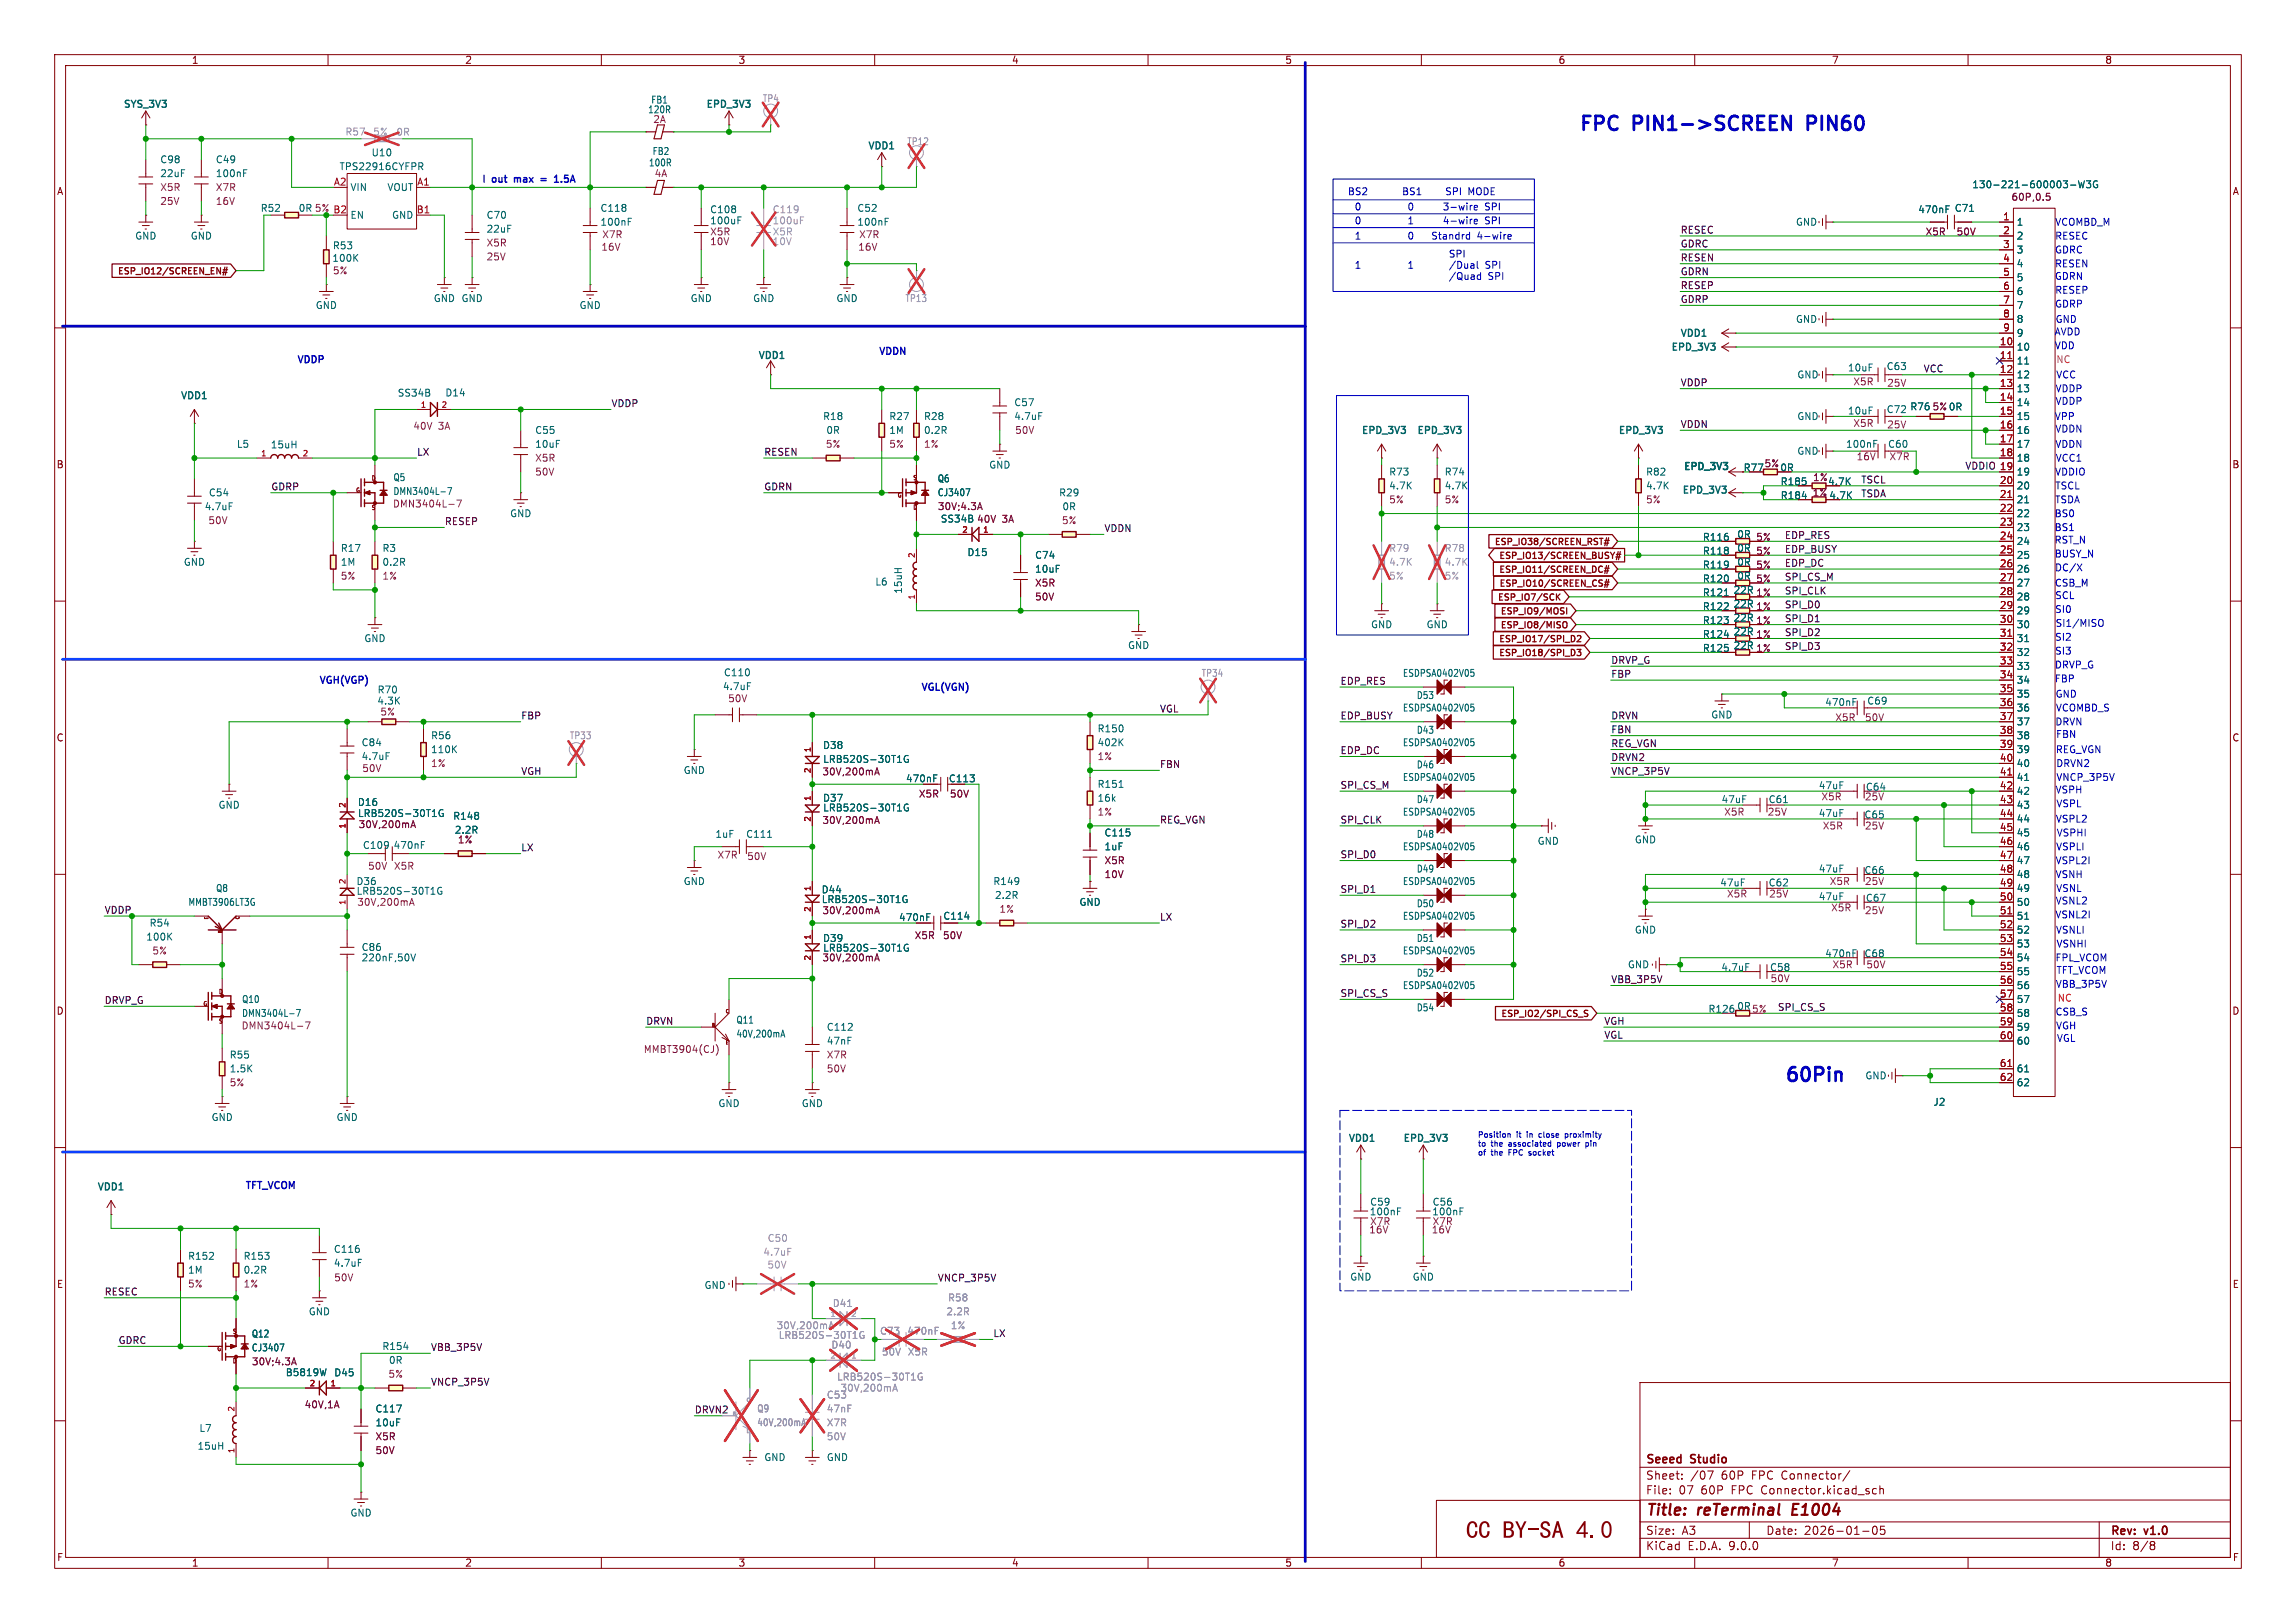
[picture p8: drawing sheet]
<svg xmlns="http://www.w3.org/2000/svg" width="420mm" height="297mm" viewBox="0 0 420 297" stroke-linecap="round" stroke-linejoin="round" font-family="sans-serif">
<defs><g id="words">
<text font-size="4.5" fill="#840000" x="268.2" y="282.4">CCBY-SA4.0</text>
<g font-size="3.5" fill="#0000c2">
<text x="288.6" y="24.6">FPC</text>
<text x="298.8" y="24.6">PIN1-&gt;SCREEN</text>
<text x="331.6" y="24.6">PIN60</text>
<text x="326.4" y="198.1">60Pin</text>
</g>
<g font-size="2.8" fill="#840000">
<text x="301" y="277.9">Title:</text>
<text x="310.6" y="277.9">reTerminal</text>
<text x="328.7" y="277.9">E1004</text>
</g>
<g font-size="2.1" fill="#840000">
<text x="301" y="268.2">Seeed</text>
<text x="309.4" y="268.2">Studio</text>
<text x="301" y="273.7">File:</text>
<text x="301" y="271">Sheet:</text>
<text x="307.1" y="273.7">07</text>
<text x="309.2" y="271">/07</text>
<text x="311.2" y="273.7">60P</text>
<text x="314.9" y="271">60P</text>
<text x="316.9" y="273.7">FPC Connector.kicad_sch</text>
<text x="320.6" y="271">FPC Connector/</text>
<text x="301" y="281.1">Size:</text>
<text x="307.6" y="281.1">A3</text>
<text x="323" y="281.1">Date:</text>
<text x="330" y="281.1">2026-01-05</text>
<text x="386" y="281.3">Rev:</text>
<text x="392.4" y="281.3">v1.0</text>
<text x="301" y="283.9">KiCad</text>
<text x="308.7" y="283.9">E.D.A.</text>
<text x="316.3" y="283.9">9.0.0</text>
<text x="386" y="283.9">Id:</text>
<text x="390.1" y="283.9">8/8</text>
</g>
<g font-size="1.8" fill="#840000">
<text x="35" y="11.9">1</text>
<text x="85" y="11.9">2</text>
<text x="135" y="11.9">3</text>
<text x="185" y="11.9">4</text>
<text x="235" y="11.9">5</text>
<text x="285" y="11.9">6</text>
<text x="335" y="11.9">7</text>
<text x="385" y="11.9">8</text>
<text x="10.3" y="35.9">A</text>
<text x="408.3" y="35.9">A</text>
<text x="10.3" y="85.9">B</text>
<text x="318.9" y="86.5">R77</text>
<text x="325.6" y="86.5">0R</text>
<text x="334.3" y="89">4.7K</text>
<text x="408.2" y="85.9">B</text>
<text x="334.5" y="91.5">4.7K</text>
<text x="10.3" y="135.9">C</text>
<text x="408.2" y="135.9">C</text>
<text x="173.5" y="143.4">C113</text>
<text x="172.5" y="168.5">C114</text>
<text x="10.3" y="185.9">D</text>
<text x="408.2" y="185.9">D</text>
<text x="10.3" y="235.9">E</text>
<text x="408.3" y="235.9">E</text>
<text x="10.3" y="285.9">F</text>
<text x="35" y="286.9">1</text>
<text x="85" y="286.9">2</text>
<text x="135" y="286.9">3</text>
<text x="185" y="286.9">4</text>
<text x="235" y="286.9">5</text>
<text x="285" y="286.9">6</text>
<text x="335" y="286.9">7</text>
<text x="385" y="286.9">8</text>
<text x="408.3" y="285.9">F</text>
</g>
<g font-size="1.8" fill="#006464">
<text x="22.4" y="20.1">SYS_3V3</text>
<text x="118.4" y="20.9">120R</text>
<text x="119" y="19.2">FB1</text>
<text x="129" y="20.1">EPD_3V3</text>
<text x="67.9" y="28.8">U10</text>
<text x="119.3" y="28.5">FB2</text>
<text x="158.6" y="27.7">VDD1</text>
<text x="29.2" y="30.1">C98</text>
<text x="29.2" y="32.6">22uF</text>
<text x="39.4" y="32.6">100nF</text>
<text x="39.4" y="30.1">C49</text>
<text x="62" y="31.3">TPS22916CYFPR</text>
<text x="64" y="35.2">VIN</text>
<text x="70.8" y="35.2">VOUT</text>
<text x="118.6" y="30.6">100R</text>
<text x="360.7" y="34.6">130-221-600003-W3G</text>
<text x="64" y="40.2">EN</text>
<text x="71.6" y="40.2">GND</text>
<text x="88.9" y="40.2">C70</text>
<text x="109.7" y="39">C118</text>
<text x="109.7" y="41.5">100nF</text>
<text x="129.8" y="39.2">C108</text>
<text x="129.8" y="41.2">100uF</text>
<text x="156.7" y="41.5">100nF</text>
<text x="156.7" y="39">C52</text>
<text x="328.4" y="41.5">GND</text>
<text x="350.8" y="39.2">470nF</text>
<text x="357.5" y="39">C71</text>
<text x="368.8" y="41.5">1</text>
<text x="24.6" y="44">GND</text>
<text x="34.8" y="44">GND</text>
<text x="60.8" y="45.8">R53</text>
<text x="88.9" y="42.8">22uF</text>
<text x="368.8" y="44">2</text>
<text x="368.8" y="46.6">3</text>
<text x="60.7" y="48.1">100K</text>
<text x="368.8" y="49.1">4</text>
<text x="368.8" y="51.7">5</text>
<text x="57.7" y="56.7">GND</text>
<text x="79.2" y="55.5">GND GND</text>
<text x="105.9" y="56.7">GND</text>
<text x="126.2" y="55.5">GND</text>
<text x="137.7" y="55.5">GND</text>
<text x="152.9" y="55.5">GND</text>
<text x="328.4" y="59.3">GND</text>
<text x="368.8" y="54.2">6</text>
<text x="368.8" y="56.7">7</text>
<text x="368.8" y="59.3">8</text>
<text x="305.5" y="64.5">EPD_3V3</text>
<text x="307.2" y="62">VDD1</text>
<text x="368.8" y="61.8">9</text>
<text x="368.8" y="64.4">10</text>
<text x="138.6" y="66">VDD1</text>
<text x="328.7" y="69.4">GND</text>
<text x="337.9" y="68.2">10uF</text>
<text x="345" y="67.9">C63</text>
<text x="368.8" y="66.9">11</text>
<text x="368.8" y="69.4">12</text>
<text x="368.8" y="72">13</text>
<text x="32.9" y="73.4">VDD1</text>
<text x="72.7" y="72.8">SS34B</text>
<text x="81.4" y="72.7">D14</text>
<text x="150.5" y="77.1">R18</text>
<text x="162.6" y="77.1">R27</text>
<text x="168.9" y="77.1">R28</text>
<text x="185.4" y="74.5">C57</text>
<text x="185.4" y="77.1">4.7uF</text>
<text x="328.7" y="77.1">GND</text>
<text x="337.9" y="76">10uF</text>
<text x="345" y="75.8">C72</text>
<text x="349.3" y="75.3">R76</text>
<text x="368.8" y="74.5">14</text>
<text x="368.8" y="77.1">15</text>
<text x="43.2" y="82.1">L5</text>
<text x="49.4" y="82.3">15uH</text>
<text x="97.8" y="79.6">C55</text>
<text x="97.8" y="82.1">10uF</text>
<text x="151.1" y="79.6">0R</text>
<text x="162.6" y="79.6">1M</text>
<text x="168.9" y="79.6">0.2R</text>
<text x="248.9" y="79.8">EPD_3V3</text>
<text x="259.1" y="79.8">EPD_3V3</text>
<text x="295.9" y="79.8">EPD_3V3</text>
<text x="328.7" y="83.4">GND</text>
<text x="337.6" y="82.1">100nF</text>
<text x="345.3" y="82.1">C60</text>
<text x="368.8" y="79.6">16</text>
<text x="368.8" y="82.1">17</text>
<text x="71.9" y="88.2">Q5</text>
<text x="171.4" y="88.5">Q6</text>
<text x="180.8" y="86">GND</text>
<text x="254" y="87.2">R73</text>
<text x="254" y="89.8">4.7K</text>
<text x="264.2" y="87.2">R74</text>
<text x="264.2" y="89.8">4.7K</text>
<text x="301" y="87.2">R82</text>
<text x="301" y="89.8">4.7K</text>
<text x="307.8" y="86.4">EPD_3V3</text>
<text x="325.6" y="89">R185</text>
<text x="368.8" y="84.7">18</text>
<text x="368.8" y="87.2">19</text>
<text x="368.8" y="89.8">20</text>
<text x="37.3" y="93.6">4.7uF</text>
<text x="38.1" y="91">C54</text>
<text x="71.9" y="90.8">DMN3404L-7</text>
<text x="93.2" y="94.8">GND</text>
<text x="171.4" y="91">CJ3407</text>
<text x="171.5" y="93.5">30V;4.3A</text>
<text x="193.6" y="91">R29</text>
<text x="194.2" y="93.6">0R</text>
<text x="307.6" y="90.7">EPD_3V3</text>
<text x="325.6" y="91.5">R184</text>
<text x="368.8" y="92.3">21</text>
<text x="368.8" y="94.8">22</text>
<text x="62.2" y="101.2">R17</text>
<text x="69.9" y="101.2">R3</text>
<text x="176.9" y="102">D15</text>
<text x="311.4" y="101.7">R118</text>
<text x="311.4" y="99.2">R116</text>
<text x="317.7" y="101.2">0R</text>
<text x="317.7" y="98.7">0R</text>
<text x="368.8" y="97.4">23</text>
<text x="368.8" y="99.9">24</text>
<text x="33.5" y="103.7">GND</text>
<text x="62.2" y="103.7">1M</text>
<text x="69.9" y="103.7">0.2R</text>
<text x="160" y="107.3">L6</text>
<text x="189.2" y="102.5">C74</text>
<text x="189.2" y="105">10uF</text>
<text x="311.4" y="104.2">R119</text>
<text x="311.4" y="106.8">R120</text>
<text x="317.7" y="103.7">0R</text>
<text x="317.7" y="106.3">0R</text>
<text x="368.8" y="102.5">25</text>
<text x="368.8" y="105">26</text>
<text x="368.8" y="107.5">27</text>
<text x="165.2" y="108.8" transform="rotate(-90 165.2 108.8)">15uH</text>
<text x="311.4" y="111.9">R122</text>
<text x="311.4" y="109.3">R121</text>
<text x="317" y="113.9">22R</text>
<text x="317" y="111.4">22R</text>
<text x="317" y="108.9">22R</text>
<text x="368.8" y="110.1">28</text>
<text x="368.8" y="112.6">29</text>
<text x="66.5" y="117.7">GND</text>
<text x="206.2" y="119">GND</text>
<text x="250.7" y="115.2">GND</text>
<text x="260.9" y="115.2">GND</text>
<text x="311.4" y="114.4">R123</text>
<text x="311.4" y="119.5">R125</text>
<text x="311.4" y="116.9">R124</text>
<text x="317" y="119">22R</text>
<text x="317" y="116.5">22R</text>
<text x="368.8" y="115.2">30</text>
<text x="368.8" y="117.7">31</text>
<text x="132.3" y="124">C110</text>
<text x="256.5" y="124.1">ESDPSA0402V05</text>
<text x="368.8" y="120.2">32</text>
<text x="368.8" y="122.8">33</text>
<text x="368.8" y="125.3">34</text>
<text x="68.9" y="129.1">4.3K</text>
<text x="69" y="127.1">R70</text>
<text x="132.1" y="126.5">4.7uF</text>
<text x="256.5" y="130.4">ESDPSA0402V05</text>
<text x="259.1" y="128.1">D53</text>
<text x="312.9" y="131.7">GND</text>
<text x="333.8" y="129.4">470nF</text>
<text x="341.5" y="129.1">C69</text>
<text x="368.8" y="127.9">35</text>
<text x="368.8" y="130.4">36</text>
<text x="66" y="136.8">C84</text>
<text x="78.7" y="135.5">R56</text>
<text x="150.5" y="137.3">D38</text>
<text x="200.7" y="134.2">R150</text>
<text x="200.7" y="136.8">402K</text>
<text x="256.5" y="136.8">ESDPSA0402V05</text>
<text x="259.1" y="134.5">D43</text>
<text x="368.8" y="132.9">37</text>
<text x="368.8" y="135.5">38</text>
<text x="66" y="139.3">4.7uF</text>
<text x="78.7" y="138">110K</text>
<text x="125" y="141.8">GND</text>
<text x="150.5" y="139.8">LRB520S-30T1G</text>
<text x="165.6" y="143.4">470nF</text>
<text x="256.5" y="143.1">ESDPSA0402V05</text>
<text x="259.1" y="140.8">D46</text>
<text x="368.8" y="138">39</text>
<text x="368.8" y="140.6">40</text>
<text x="368.8" y="143.1">41</text>
<text x="39.9" y="148.2">GND</text>
<text x="65.4" y="147.7">D16</text>
<text x="65.4" y="149.7">LRB520S-30T1G</text>
<text x="150.5" y="146.9">D37</text>
<text x="150.5" y="148.7">LRB520S-30T1G</text>
<text x="200.7" y="144.4">R151</text>
<text x="200.7" y="146.9">16k</text>
<text x="256.5" y="149.5">ESDPSA0402V05</text>
<text x="259.1" y="147.2">D47</text>
<text x="314.8" y="147.2">47uF</text>
<text x="323.4" y="147.2">C61</text>
<text x="332.6" y="144.6">47uF</text>
<text x="332.6" y="149.7">47uF</text>
<text x="341" y="150">C65</text>
<text x="341.2" y="144.9">C64</text>
<text x="368.8" y="145.6">42</text>
<text x="368.8" y="148.2">43</text>
<text x="66.3" y="155.5">C109</text>
<text x="71.9" y="155.5">470nF</text>
<text x="82.8" y="150.2">R148</text>
<text x="83.1" y="152.8">2.2R</text>
<text x="130.8" y="153.5">1uF</text>
<text x="136.4" y="153.5">C111</text>
<text x="201.9" y="153.3">C115</text>
<text x="201.9" y="155.8">1uF</text>
<text x="256.5" y="155.8">ESDPSA0402V05</text>
<text x="259.1" y="153.5">D48</text>
<text x="281.2" y="154.8">GND</text>
<text x="299" y="154.5">GND</text>
<text x="368.8" y="150.7">44</text>
<text x="368.8" y="153.3">45</text>
<text x="368.8" y="155.8">46</text>
<text x="259.1" y="159.9">D49</text>
<text x="332.6" y="159.9">47uF</text>
<text x="341" y="160.1">C66</text>
<text x="368.8" y="158.3">47</text>
<text x="368.8" y="160.9">48</text>
<text x="34.3" y="166">MMBT3906LT3G</text>
<text x="39.4" y="163.4">Q8</text>
<text x="65.1" y="162.2">D36</text>
<text x="65.1" y="163.9">LRB520S-30T1G</text>
<text x="125" y="162.2">GND</text>
<text x="150.2" y="163.7">D44</text>
<text x="150.2" y="165.5">LRB520S-30T1G</text>
<text x="181.6" y="162.2">R149</text>
<text x="181.9" y="164.7">2.2R</text>
<text x="197.4" y="166">GND</text>
<text x="256.5" y="162.2">ESDPSA0402V05</text>
<text x="259.1" y="166.2">D50</text>
<text x="314.6" y="162.4">47uF</text>
<text x="323.4" y="162.4">C62</text>
<text x="332.6" y="164.9">47uF</text>
<text x="341.2" y="165.2">C67</text>
<text x="368.8" y="163.4">49</text>
<text x="368.8" y="166">50</text>
<text x="26.7" y="172.3">100K</text>
<text x="27.3" y="169.8">R54</text>
<text x="150.5" y="172.6">D39</text>
<text x="164.4" y="168.8">470nF</text>
<text x="256.5" y="168.5">ESDPSA0402V05</text>
<text x="259.1" y="172.6">D51</text>
<text x="299" y="171">GND</text>
<text x="368.8" y="168.5">51</text>
<text x="368.8" y="171">52</text>
<text x="368.8" y="173.6">53</text>
<text x="66" y="176.1">220nF,50V</text>
<text x="66" y="174.2">C86</text>
<text x="150.5" y="174.3">LRB520S-30T1G</text>
<text x="256.5" y="174.9">ESDPSA0402V05</text>
<text x="259.1" y="178.9">D52</text>
<text x="297.7" y="177.4">GND</text>
<text x="314.8" y="177.9">4.7uF</text>
<text x="323.7" y="177.9">C58</text>
<text x="333.8" y="175.4">470nF</text>
<text x="341" y="175.4">C68</text>
<text x="368.8" y="176.1">54</text>
<text x="368.8" y="178.7">55</text>
<text x="44.2" y="183.7">Q10</text>
<text x="256.5" y="181.2">ESDPSA0402V05</text>
<text x="259.1" y="185.3">D54</text>
<text x="312.4" y="185.5">R126</text>
<text x="317.7" y="185">0R</text>
<text x="368.8" y="181.2">56</text>
<text x="368.8" y="183.7">57</text>
<text x="44.2" y="186.3">DMN3404L-7</text>
<text x="134.6" y="190.1">40V,200mA</text>
<text x="134.6" y="187.5">Q11</text>
<text x="151.1" y="188.8">C112</text>
<text x="151.1" y="191.4">47nF</text>
<text x="368.8" y="186.3">58</text>
<text x="368.8" y="188.8">59</text>
<text x="368.8" y="191.4">60</text>
<text x="41.9" y="193.9">R55</text>
<text x="41.9" y="196.4">1.5K</text>
<text x="341.1" y="197.7">GND</text>
<text x="368.8" y="196.4">61</text>
<text x="131.3" y="202.8">GND</text>
<text x="146.6" y="202.8">GND</text>
<text x="353.6" y="202.5">J2</text>
<text x="368.8" y="199">62</text>
<text x="38.6" y="205.3">GND</text>
<text x="61.5" y="205.3">GND</text>
<text x="246.5" y="209.3">VDD1</text>
<text x="256.5" y="209.3">EPD_3V3</text>
<text x="17.6" y="218.2">VDD1</text>
<text x="250.5" y="220.8">C59</text>
<text x="262" y="220.8">C56</text>
<text x="250.5" y="222.6">100nF</text>
<text x="261.9" y="222.6">100nF</text>
<text x="34.3" y="230.7">R152</text>
<text x="34.3" y="233.3">1M</text>
<text x="44.5" y="230.7">R153</text>
<text x="44.5" y="233.3">0.2R</text>
<text x="61" y="229.5">C116</text>
<text x="61" y="232">4.7uF</text>
<text x="128.8" y="236.1">GND</text>
<text x="246.9" y="234.5">GND</text>
<text x="258.3" y="234.5">GND</text>
<text x="45.9" y="245">Q12</text>
<text x="56.4" y="240.9">GND</text>
<text x="45.9" y="247.5">CJ3407</text>
<text x="69.8" y="247.2">R154</text>
<text x="71" y="249.8">0R</text>
<text x="52.2" y="252">B5819W</text>
<text x="61" y="252.1">D45</text>
<text x="36.4" y="262.2">L7</text>
<text x="68.6" y="258.7">C117</text>
<text x="68.6" y="261.2">10uF</text>
<text x="36" y="265.5">15uH</text>
<text x="139.7" y="267.6">GND</text>
<text x="151.1" y="267.6">GND</text>
<text x="64" y="277.7">GND</text>
</g>
<g font-size="1.8" fill="#840084">
<text x="119.4" y="22.7">2A</text>
<text x="29.2" y="35.2">X5R</text>
<text x="39.4" y="35.2">X7R</text>
<text x="119.7" y="32.6">4A</text>
<text x="29.2" y="37.7">25V</text>
<text x="39.4" y="37.7">16V</text>
<text x="367.8" y="36.9">60P,0.5</text>
<text x="88.9" y="45.3">X5R</text>
<text x="88.9" y="47.9">25V</text>
<text x="109.9" y="46.1">16V</text>
<text x="110.1" y="43.8">X7R</text>
<text x="129.8" y="43.3">X5R</text>
<text x="129.8" y="45.1">10V</text>
<text x="156.9" y="46.1">16V</text>
<text x="157.1" y="43.8">X7R</text>
<text x="352.1" y="43.3">X5R</text>
<text x="357.8" y="43.3">50V</text>
<text x="60.8" y="50.4">5%</text>
<text x="338.9" y="70.7">X5R</text>
<text x="345.1" y="71">25V</text>
<text x="353.4" y="75.3">5% 0R</text>
<text x="75.5" y="78.8">40V</text>
<text x="80.2" y="78.8">3A</text>
<text x="151" y="82.1">5%</text>
<text x="162.6" y="82.1">5%</text>
<text x="168.9" y="82.1">1%</text>
<text x="185.6" y="79.6">50V</text>
<text x="338.9" y="78.3">X5R</text>
<text x="345.1" y="78.6">25V</text>
<text x="97.8" y="84.7">X5R</text>
<text x="97.8" y="87.2">50V</text>
<text x="322.7" y="85.7">5%</text>
<text x="331.6" y="88.2">1%</text>
<text x="339.5" y="84.4">16V</text>
<text x="345.5" y="84.4">X7R</text>
<text x="71.8" y="93.1">DMN3404L-7</text>
<text x="172" y="95.8">SS34B 40V</text>
<text x="183.3" y="95.9">3A</text>
<text x="254" y="92.3">5%</text>
<text x="264.2" y="92.3">5%</text>
<text x="301" y="92.3">5%</text>
<text x="331.5" y="91">1%</text>
<text x="38" y="96.1">50V</text>
<text x="194.1" y="96.1">5%</text>
<text x="321.1" y="101.7">5%</text>
<text x="321.1" y="99.2">5%</text>
<text x="62.2" y="106.3">5%</text>
<text x="69.9" y="106.3">1%</text>
<text x="189.2" y="107.5">X5R</text>
<text x="321.1" y="104.2">5%</text>
<text x="321.1" y="106.8">5%</text>
<text x="189.2" y="110.1">50V</text>
<text x="321.1" y="111.9">1%</text>
<text x="321.1" y="109.3">1%</text>
<text x="321.1" y="114.4">1%</text>
<text x="321.1" y="119.5">1%</text>
<text x="321.1" y="116.9">1%</text>
<text x="69.5" y="131.1">5%</text>
<text x="133.1" y="128.7">50V</text>
<text x="335.6" y="132.2">X5R</text>
<text x="341" y="132.2">50V</text>
<text x="66.2" y="141.5">50V</text>
<text x="78.7" y="140.6">1%</text>
<text x="150.3" y="142.1">30V,200mA</text>
<text x="200.7" y="139.3">1%</text>
<text x="168" y="146.2">X5R</text>
<text x="173.7" y="146.2">50V</text>
<text x="200.7" y="149.5">1%</text>
<text x="315.3" y="149.5">X5R</text>
<text x="323.3" y="149.5">25V</text>
<text x="333.1" y="146.7">X5R</text>
<text x="341" y="146.7">25V</text>
<text x="65.5" y="151.7">30V,200mA</text>
<text x="83.7" y="154.5">1%</text>
<text x="150.3" y="151">30V,200mA</text>
<text x="333.3" y="152">X5R</text>
<text x="341" y="152">25V</text>
<text x="67.2" y="159.4">50V</text>
<text x="72" y="159.4">X5R</text>
<text x="131.1" y="157.3">X7R</text>
<text x="136.6" y="157.6">50V</text>
<text x="201.9" y="158.3">X5R</text>
<text x="201.9" y="160.9">10V</text>
<text x="65.2" y="166">30V,200mA</text>
<text x="150.3" y="167.5">30V,200mA</text>
<text x="182.7" y="167.2">1%</text>
<text x="315.8" y="164.4">X5R</text>
<text x="323.5" y="164.4">25V</text>
<text x="334.6" y="162.2">X5R</text>
<text x="334.9" y="167">X5R</text>
<text x="341" y="167.5">25V</text>
<text x="341" y="162.2">25V</text>
<text x="167.2" y="172.1">X5R</text>
<text x="172.4" y="172.1">50V</text>
<text x="27.8" y="174.9">5%</text>
<text x="150.3" y="176.1">30V,200mA</text>
<text x="323.8" y="179.9">50V</text>
<text x="335.1" y="177.4">X5R</text>
<text x="341.3" y="177.4">50V</text>
<text x="320.4" y="185.5">5%</text>
<text x="44.1" y="188.6">DMN3404L-7</text>
<text x="117.7" y="192.9">MMBT3904(CJ)</text>
<text x="151.1" y="193.9">X7R</text>
<text x="151.1" y="196.4">50V</text>
<text x="41.9" y="199">5%</text>
<text x="250.4" y="225.9">16V</text>
<text x="250.5" y="224.4">X7R</text>
<text x="261.8" y="225.9">16V</text>
<text x="262" y="224.4">X7R</text>
<text x="34.3" y="235.8">5%</text>
<text x="44.5" y="235.8">1%</text>
<text x="61" y="234.7">50V</text>
<text x="46" y="250">30V;4.3A</text>
<text x="55.6" y="257.9">40V,1A</text>
<text x="71" y="252.3">5%</text>
<text x="68.6" y="263.8">X5R</text>
<text x="68.6" y="266.3">50V</text>
</g>
<g font-size="1.8" fill="#989898">
<text x="139.4" y="18.9">TP4</text>
<text x="63.1" y="25">R57</text>
<text x="72.4" y="25">0R</text>
<text x="165.8" y="26.8">TP12</text>
<text x="141.2" y="39.2">C119</text>
<text x="141.2" y="41.2">100uF</text>
<text x="165.5" y="55.5">TP13</text>
<text x="254" y="101.2">R79</text>
<text x="264.2" y="101.2">R78</text>
<text x="254" y="103.7">4.7K</text>
<text x="264.2" y="103.7">4.7K</text>
<text x="219.7" y="124.1">TP34</text>
<text x="104.1" y="135.5">TP33</text>
<text x="140.3" y="227.5">C50</text>
<text x="139.5" y="230">4.7uF</text>
<text x="152.2" y="239.4">D41</text>
<text x="173.3" y="238.4">R58</text>
<text x="142.3" y="245.2">LRB520S-30T1G</text>
<text x="160.9" y="244.4">C73</text>
<text x="165.9" y="244.4">470nF</text>
<text x="173" y="240.9">2.2R</text>
<text x="152" y="247">D40</text>
<text x="151.1" y="256.1">C53</text>
<text x="153" y="252.8">LRB520S-30T1G</text>
<text x="138.4" y="258.6">Q9</text>
<text x="138.4" y="261.2">40V,200mA</text>
<text x="151.1" y="258.7">47nF</text>
</g>
<g font-size="1.8" fill="#a1a1a1">
<text x="68.2" y="25">5%</text>
<text x="141.2" y="43.3">X5R</text>
<text x="141.2" y="45.1">10V</text>
<text x="254" y="106.3">5%</text>
<text x="264.2" y="106.3">5%</text>
<text x="140.3" y="232.3">50V</text>
<text x="142" y="243.4">30V,200mA</text>
<text x="173.8" y="243.4">1%</text>
<text x="161.2" y="248.3">50V</text>
<text x="165.9" y="248.3">X5R</text>
<text x="153.6" y="254.9">30V,200mA</text>
<text x="151.1" y="261.2">X7R</text>
<text x="151.1" y="263.8">50V</text>
</g>
<g font-size="1.8" fill="#a90000">
<text x="61" y="34">A2</text>
<text x="76.2" y="34">A1</text>
<text x="76.1" y="39.1">B1</text>
<text x="366.3" y="40.4">1</text>
<text x="366.3" y="42.9">2</text>
<text x="366.3" y="45.5">3</text>
<text x="366.3" y="48">4</text>
<text x="366.3" y="50.5">5</text>
<text x="366.3" y="53.1">6</text>
<text x="366.3" y="55.6">7</text>
<text x="366.3" y="58.2">8</text>
<text x="365.7" y="63.2">10</text>
<text x="365.7" y="65.8">11</text>
<text x="366.3" y="60.7">9</text>
<text x="365.7" y="68.3">12</text>
<text x="365.7" y="70.9">13</text>
<text x="365.7" y="73.4">14</text>
<text x="365.7" y="75.9">15</text>
<text x="365.7" y="78.5">16</text>
<text x="365.7" y="81">17</text>
<text x="365.7" y="83.6">18</text>
<text x="365.7" y="88.6">20</text>
<text x="365.7" y="86.1">19</text>
<text x="365.7" y="91.2">21</text>
<text x="365.7" y="93.7">22</text>
<text x="365.7" y="96.3">23</text>
<text x="365.7" y="98.8">24</text>
<text x="365.7" y="101.3">25</text>
<text x="365.7" y="103.9">26</text>
<text x="365.7" y="106.4">27</text>
<text x="365.7" y="109">28</text>
<text x="365.7" y="111.5">29</text>
<text x="365.7" y="114">30</text>
<text x="365.7" y="116.6">31</text>
<text x="365.7" y="119.1">32</text>
<text x="365.7" y="121.7">33</text>
<text x="365.7" y="124.2">34</text>
<text x="365.7" y="126.7">35</text>
<text x="365.7" y="129.3">36</text>
<text x="365.7" y="131.8">37</text>
<text x="365.7" y="134.4">38</text>
<text x="365.7" y="136.9">39</text>
<text x="365.7" y="139.4">40</text>
<text x="365.7" y="142">41</text>
<text x="365.7" y="144.5">42</text>
<text x="365.7" y="147.1">43</text>
<text x="365.7" y="149.6">44</text>
<text x="365.7" y="152.1">45</text>
<text x="365.7" y="154.7">46</text>
<text x="365.7" y="157.2">47</text>
<text x="365.7" y="159.8">48</text>
<text x="365.7" y="162.3">49</text>
<text x="365.7" y="164.8">50</text>
<text x="365.7" y="167.4">51</text>
<text x="365.7" y="169.9">52</text>
<text x="365.7" y="172.5">53</text>
<text x="365.7" y="175">54</text>
<text x="365.7" y="177.5">55</text>
<text x="365.7" y="180.1">56</text>
<text x="365.7" y="182.6">57</text>
<text x="365.7" y="185.2">58</text>
<text x="365.7" y="187.7">59</text>
<text x="365.7" y="190.2">60</text>
<text x="365.7" y="195.3">61</text>
<text x="365.7" y="197.9">62</text>
</g>
<g font-size="1.8" fill="#0000c2">
<text x="88" y="33.8">I</text>
<text x="90.1" y="33.8">out</text>
<text x="94.6" y="33.8">max</text>
<text x="103" y="33.8">1.5A</text>
<text x="246.5" y="35.9">BS2</text>
<text x="256.4" y="35.9">BS1</text>
<text x="264.3" y="35.9">SPI</text>
<text x="268.5" y="35.9">MODE</text>
<text x="247.7" y="41.3">0</text>
<text x="247.7" y="38.7">0</text>
<text x="257.4" y="38.7">0</text>
<text x="257.4" y="41.3">1</text>
<text x="263.8" y="38.7">3-wire</text>
<text x="263.8" y="41.3">4-wire</text>
<text x="271.6" y="38.7">SPI</text>
<text x="271.6" y="41.3">SPI</text>
<text x="375.8" y="41.5">VCOMBD_M</text>
<text x="247.7" y="44">1</text>
<text x="257.4" y="44">0</text>
<text x="261.7" y="44">Standrd</text>
<text x="264.9" y="47.3">SPI</text>
<text x="270.2" y="44">4-wire</text>
<text x="375.8" y="46.6">GDRC</text>
<text x="375.8" y="44">RESEC</text>
<text x="247.7" y="49.4">1</text>
<text x="257.4" y="49.4">1</text>
<text x="264.9" y="49.4">/Dual</text>
<text x="264.9" y="51.4">/Quad</text>
<text x="271.7" y="49.4">SPI</text>
<text x="272.2" y="51.4">SPI</text>
<text x="375.8" y="51.4">GDRN</text>
<text x="375.8" y="49.1">RESEN</text>
<text x="375.8" y="54">RESEP</text>
<text x="375.8" y="56.5">GDRP</text>
<text x="375.9" y="59.3">GND</text>
<text x="160.6" y="65.3">VDDN</text>
<text x="375.7" y="61.6">AVDD</text>
<text x="375.8" y="64.1">VDD</text>
<text x="54.2" y="66.8">VDDP</text>
<text x="375.9" y="72">VDDP</text>
<text x="376" y="69.4">VCC</text>
<text x="375.8" y="77.1">VPP</text>
<text x="375.9" y="74.3">VDDP</text>
<text x="375.9" y="82.1">VDDN</text>
<text x="375.9" y="79.4">VDDN</text>
<text x="375.8" y="87.2">VDDIO</text>
<text x="375.9" y="89.8">TSCL</text>
<text x="375.9" y="84.7">VCC1</text>
<text x="375.8" y="94.8">BS0</text>
<text x="375.8" y="92.3">TSDA</text>
<text x="375.7" y="99.7">RST_N</text>
<text x="375.8" y="97.4">BS1</text>
<text x="375.8" y="102.2">BUSY_N</text>
<text x="375.8" y="107.5">CSB_M</text>
<text x="375.8" y="104.8">DC/X</text>
<text x="375.8" y="112.4">SI0</text>
<text x="375.8" y="109.8">SCL</text>
<text x="375.8" y="120">SI3</text>
<text x="375.8" y="117.5">SI2</text>
<text x="375.9" y="114.9">SI1/MISO</text>
<text x="58.2" y="125.5">VGH(VGP)</text>
<text x="375.8" y="125.1">FBP</text>
<text x="375.8" y="122.5">DRVP_G</text>
<text x="168.3" y="126.8">VGL(VGN)</text>
<text x="375.9" y="127.9">GND</text>
<text x="376" y="130.4">VCOMBD_S</text>
<text x="375.9" y="132.9">DRVN</text>
<text x="376" y="135.2">FBN</text>
<text x="376" y="138">REG_VGN</text>
<text x="376" y="140.6">DRVN2</text>
<text x="376.1" y="143.1">VNCP_3P5V</text>
<text x="375.9" y="145.4">VSPH</text>
<text x="376.1" y="147.9">VSPL</text>
<text x="376" y="150.7">VSPL2</text>
<text x="376" y="155.8">VSPLI</text>
<text x="376.1" y="153.3">VSPHI</text>
<text x="375.9" y="160.9">VSNH</text>
<text x="375.9" y="158.3">VSPL2I</text>
<text x="375.9" y="165.7">VSNL2</text>
<text x="376" y="163.4">VSNL</text>
<text x="375.9" y="168.3">VSNL2I</text>
<text x="376" y="171">VSNLI</text>
<text x="376.1" y="173.6">VSNHI</text>
<text x="375.9" y="176.1">FPL_VCOM</text>
<text x="376.1" y="178.4">TFT_VCOM</text>
<text x="376" y="181">VBB_3P5V</text>
<text x="375.9" y="186">CSB_S</text>
<text x="376" y="188.6">VGH</text>
<text x="376.2" y="190.9">VGL</text>
<text x="44.7" y="217.9">TFT_VCOM</text>
</g>
<g font-size="1.8" fill="#009600">
<text x="47.6" y="39">R52</text>
<text x="54.5" y="39">0R 5% B2</text>
</g>
<g font-size="1.8" fill="#0f0f0f">
<text x="307.3" y="47.9">RESEN</text>
<text x="307.3" y="45.4">GDRC</text>
<text x="307.3" y="42.8">RESEC</text>
<text x="307.3" y="53">RESEP</text>
<text x="307.3" y="50.5">GDRN</text>
<text x="307.3" y="55.5">GDRP</text>
<text x="307.3" y="70.8">VDDP</text>
<text x="351.8" y="68.2">VCC</text>
<text x="111.8" y="74.6">VDDP</text>
<text x="76.2" y="83.5">LX</text>
<text x="139.7" y="83.5">RESEN</text>
<text x="307.3" y="78.4">VDDN</text>
<text x="49.5" y="89.8">GDRP</text>
<text x="139.7" y="89.8">GDRN</text>
<text x="340.4" y="88.6">TSCL</text>
<text x="359.4" y="86">VDDIO 19</text>
<text x="340.4" y="91.1">TSDA</text>
<text x="81.3" y="96.2">RESEP</text>
<text x="201.9" y="97.4">VDDN</text>
<text x="326.4" y="98.7">EDP_RES</text>
<text x="326.4" y="101.3">EDP_BUSY</text>
<text x="326.4" y="103.8">EDP_DC</text>
<text x="326.4" y="106.3">SPI_CS_M</text>
<text x="326.4" y="111.4">SPI_D0</text>
<text x="326.4" y="114">SPI_D1</text>
<text x="326.4" y="108.9">SPI_CLK</text>
<text x="326.4" y="116.5">SPI_D2</text>
<text x="326.4" y="119">SPI_D3</text>
<text x="245.1" y="125.4">EDP_RES</text>
<text x="294.6" y="121.6">DRVP_G</text>
<text x="294.6" y="124.1">FBP</text>
<text x="95.2" y="131.7">FBP</text>
<text x="212.1" y="130.5">VGL</text>
<text x="245.1" y="131.7">EDP_BUSY</text>
<text x="294.6" y="131.7">DRVN</text>
<text x="294.6" y="134.3">FBN</text>
<text x="294.6" y="136.8">REG_VGN</text>
<text x="95.2" y="141.9">VGH</text>
<text x="212.1" y="140.6">FBN</text>
<text x="245.1" y="138.1">EDP_DC</text>
<text x="294.6" y="141.9">VNCP_3P5V</text>
<text x="294.6" y="139.4">DRVN2</text>
<text x="245.1" y="144.4">SPI_CS_M</text>
<text x="95.2" y="155.9">LX</text>
<text x="212.1" y="150.8">REG_VGN</text>
<text x="245.1" y="150.8">SPI_CLK</text>
<text x="245.1" y="157.1">SPI_D0</text>
<text x="19" y="167.3">VDDP</text>
<text x="245.1" y="163.5">SPI_D1</text>
<text x="212.1" y="168.6">LX</text>
<text x="245.1" y="169.8">SPI_D2</text>
<text x="245.1" y="176.2">SPI_D3</text>
<text x="294.6" y="180">VBB_3P5V</text>
<text x="19" y="183.8">DRVP_G</text>
<text x="245.1" y="182.5">SPI_CS_S</text>
<text x="325.1" y="185.1">SPI_CS_S</text>
<text x="118.1" y="187.6">DRVN</text>
<text x="293.4" y="187.6">VGH</text>
<text x="293.4" y="190.2">VGL</text>
<text x="19" y="237.1">RESEC</text>
<text x="171.4" y="234.6">VNCP_3P5V</text>
<text x="181.6" y="244.8">LX</text>
<text x="21.6" y="246">GDRC</text>
<text x="78.7" y="247.3">VBB_3P5V</text>
<text x="78.7" y="253.7">VNCP_3P5V</text>
<text x="127" y="258.7">DRVN2</text>
</g>
<text font-size="1.8" fill="#ff386b" x="376" y="66.6">NC</text>
<text font-size="1.8" fill="#ff0931" x="376.3" y="183.5">NC</text>
<g font-size="1.6" fill="#840000">
<text x="21.3" y="50.5">ESP_IO12/SCREEN_EN#</text>
<text x="273.2" y="100.1">ESP_IO38/SCREEN_RST#</text>
<text x="274" y="105.1">ESP_IO11/SCREEN_DC#</text>
<text x="274" y="102.6">ESP_IO13/SCREEN_BUSY#</text>
<text x="274" y="107.7">ESP_IO10/SCREEN_CS#</text>
<text x="273.7" y="110.2">ESP_IO7/SCK</text>
<text x="274.2" y="112.8">ESP_IO9/MOSI</text>
<text x="274" y="117.8">ESP_IO17/SPI_D2</text>
<text x="274.2" y="115.3">ESP_IO8/MISO</text>
<text x="274" y="120.4">ESP_IO18/SPI_D3</text>
<text x="274.4" y="186.4">ESP_IO2/SPI_CS_S</text>
</g>
<g font-size="1.4" fill="#a90000">
<text x="76.9" y="74.7">1</text>
<text x="80.7" y="74.7">2</text>
<text x="47.6" y="83.6">1</text>
<text x="55.3" y="83.6">2</text>
<text x="175.9" y="97.5">2</text>
<text x="179.7" y="97.5">1</text>
<text x="167.4" y="102.2" transform="rotate(-90 167.4 102.2)">2</text>
<text x="167.4" y="109.8" transform="rotate(-90 167.4 109.8)">1</text>
<text x="148.3" y="137.8" transform="rotate(-90 148.3 137.8)">1</text>
<text x="148.3" y="141.6" transform="rotate(-90 148.3 141.6)">2</text>
<text x="63.2" y="147.9" transform="rotate(-90 63.2 147.9)">2</text>
<text x="148.3" y="146.7" transform="rotate(-90 148.3 146.7)">1</text>
<text x="63.2" y="151.7" transform="rotate(-90 63.2 151.7)">1</text>
<text x="148.3" y="150.5" transform="rotate(-90 148.3 150.5)">2</text>
<text x="63.2" y="161.9" transform="rotate(-90 63.2 161.9)">2</text>
<text x="63.2" y="165.7" transform="rotate(-90 63.2 165.7)">1</text>
<text x="148.3" y="167" transform="rotate(-90 148.3 167)">2</text>
<text x="148.3" y="163.2" transform="rotate(-90 148.3 163.2)">1</text>
<text x="148.3" y="172.1" transform="rotate(-90 148.3 172.1)">1</text>
<text x="148.3" y="175.9" transform="rotate(-90 148.3 175.9)">2</text>
<text x="56.5" y="253.7">2</text>
<text x="60.3" y="253.7">1</text>
<text x="42.9" y="258.4" transform="rotate(-90 42.9 258.4)">2</text>
<text x="42.9" y="266" transform="rotate(-90 42.9 266)">1</text>
</g>
<g font-size="1.4" fill="#0000c2">
<text x="270.3" y="208.4">Position</text>
<text x="277.4" y="208.4">it</text>
<text x="279.5" y="208.4">in</text>
<text x="282" y="208.4">close</text>
<text x="287" y="208.4">proximity</text>
<text x="270.3" y="210">to</text>
<text x="270.3" y="211.7">of</text>
<text x="272.8" y="210">the</text>
<text x="272.8" y="211.7">the</text>
<text x="276.2" y="210">associated</text>
<text x="276.2" y="211.7">FPC</text>
<text x="280.1" y="211.7">socket</text>
<text x="285.3" y="210">power</text>
<text x="290.8" y="210">pin</text>
</g>
<g font-size="1.4" fill="#aaa">
<text x="151.8" y="241">1</text>
<text x="155.6" y="241">2</text>
<text x="151.8" y="248.7">2</text>
<text x="155.6" y="248.7">1</text>
</g>
<g font-size="1.1" fill="#840000">
<text x="67.8" y="88.1">D</text>
<text x="166.9" y="88.1">S</text>
<text x="65" y="90.4">G</text>
<text x="67.8" y="93.5">S</text>
<text x="164" y="91.2">G</text>
<text x="166.9" y="93.5">D</text>
<text x="37" y="184.3">G</text>
<text x="39.9" y="182.1">D</text>
<text x="39.9" y="187.5">S</text>
<text x="42.4" y="244.3">S</text>
<text x="39.6" y="247.5">G</text>
<text x="42.4" y="249.7">D</text>
</g>
<g font-size=".9" fill="#840000">
<text x="38.3" y="168.4" transform="rotate(-90 38.3 168.4)">E</text>
<text x="40.8" y="170.9" transform="rotate(-90 40.8 170.9)">B</text>
<text x="44" y="168.4" transform="rotate(-90 44 168.4)">C</text>
<text x="132.6" y="185.6">C</text>
<text x="130" y="188.2">B</text>
<text x="132.6" y="191.3">E</text>
</g>
<g font-size=".9" fill="#a1a1a1">
<text x="136.4" y="256.7">C</text>
<text x="133.9" y="259.3">B</text>
<text x="136.4" y="262.5">E</text>
</g>
</g></defs>
<g fill="none" stroke="#840000" stroke-width=".18">
<path d="M10 10h400v277h-400zM12 12h396v273h-396zM60 10v2M110 10v2M160 10v2M210 10v2M260 10v2M310 10v2M360 10v2M36.8 39.4h.1M36.8 39.4v1.2M86.4 39.4v3.1"/>
<path d="M35.6 40.6h2.5M36.2 41.3h1.3M36.7 41.9h.3M80 52.1h2.5M80.6 52.7h1.3M81.2 53.3h.2M81.3 50.8h.1M81.3 50.8v1.3M85.1 52.1h2.5M85.1 42.5h2.5M85.1 43.8h2.5M85.7 52.7h1.3"/>
<path d="M86.2 53.3h.3M86.4 50.8h.1M86.4 43.8v3.2M86.4 50.8v1.3M106.7 53.3h2.5M107.3 54h1.3M107.8 54.6h.3M107.9 52.1h.1M107.9 52.1v1.2M10 60h2M141 68.6h.1M141 66l-.8 1.3"/>
<path d="M141 66l.7 1.3M141 66v2.6M408 60h2M10 110h2M408 110h2M10 160h2M281.9 151.1h.1M281.9 151.1h1.3M283.2 149.9v2.5M283.8 150.5v1.3M284.5 151v.3M408 160h2"/>
<path d="M10 210h2M408 210h2M300 253h108v32h-108zM10 260h2M300 278.5h108M300 274.5h108M300 268.5h108M305.5 273.2v.2M305.5 272.5v.1M307.7 270.5v.2M307.7 269.8v.1M312.4 269.2h1l-.7 1.5"/>
<path d="M320 278.5v3M338.4 269.1l-1.3 1.9M342.5 273.1l.3 .3 .4-.1M342.7 279.4l.2-.1a.8 .8 0 0 1 .5 .7 .8 .8 0 0 1-.5 .8l-.2-.2-.2-.4zM343.2 272.5l-.4-.1-.3 .3M343.9 272.5l.2-.1 .3 .1 .1 .9M343.9 271.9v1.5M344.7 279.3h-.7l-.1 .7 .3-.1h.5l.1 .2-.1 .5-.2 .2-.6-.2M384 278.5v6.5M408 260h2M60 285v2M110 285v2"/>
<path d="M160 285v2M210 285v2M260 285v2M300 281.5h108M310 285v2M340.7 280.2h1.2M360 285v2M393.6 282.1l.4 .1 .2 .2-.3 .3M393.6 282.7h.3M393.9 282.7l.2 .2 .1 .4-.2 .2-.4 .1"/>
</g>
<path d="M328.1 275.2l-.3 2h1" fill="none" stroke="#840000" stroke-width=".4"/>
<path d="M151.1 83.3h2.6v1h-2.6z" fill="#ffffc2"/>
<path d="M151.1 83.3h2.6v1h-2.6z" fill="none" stroke="#840000" stroke-width=".25"/>
<path d="M58.4 53.3h2.6M59.1 54h1.2M59.6 54.6h.2M59.7 52.1h.1M59.7 52.1v1.2M148.6 83.8h2.5M153.7 83.8h2.5" fill="none" stroke="#840000" stroke-width=".18"/>
<path d="M59.2 45.7h1v2.6h-1z" fill="#ffffc2"/>
<path d="M59.2 45.7h1v2.6h-1z" fill="none" stroke="#840000" stroke-width=".25"/>
<g fill="none" stroke="#840000" stroke-width=".18">
<path d="M128.3 38.1v3.2M59.7 43.2v2.5M59.7 48.3v2.5M127 52.1h2.5M127 41.3h2.5M127 42.5h2.5M127.6 52.7h1.3M128.1 53.3h.3M128.3 50.8h.1M128.3 42.5v3.2M128.3 50.8v1.3M138.4 52.1h2.6"/>
<path d="M139.1 52.7h1.2M139.6 53.3h.2M139.7 50.8h.1M139.7 50.8v1.3M260.3 138.4h2.6M262.9 137.2v2.5l2.5-2.5v2.5zM264.2 137.2v2.5h-.7M265.4 138.4h2.6M260.3 144.8h2.6M260.3 151.1h2.6M262.9 143.5v2.6l2.5-2.6v2.6zM262.9 149.9v2.5l2.5-2.5v2.5z"/>
<path d="M264.2 143.5v2.6h-.7M264.2 149.9v2.5h-.7M265.4 144.8h2.6M265.4 151.1h2.6M62.2 173.4h2.6M62.2 174.6h2.6M63.5 170.2v3.2M63.5 174.6v3.2"/>
</g>
<path d="M135 39.7h.6M64.9 47.1l.6 .7M65.5 46.6l-.8 .7M135 40.3h.4M269.1 135.2h.5M269.2 135.7h.2l.2 .2-.1 .5-.3 .1M269.1 141.5h.5M269.1 147.9h.5M269.2 142h.2l.2 .3-.1 .5h-.3M269.2 148.4h.2l.2 .2-.1 .5-.3 .1M75.2 174.6l.4 1.2 .4-1.2" fill="none" stroke="#006464" stroke-width=".18"/>
<path d="M139.7 38.1v3.2M138.4 41.3h2.6M138.4 42.5h2.6M139.7 42.5v3.2M151.1 248.9h2.6M154.9 248.9h2.6M161.3 245.1h3.2M163.3 254.6l.4-1.3 .4 1.3M163.4 254.2h.6M164.5 243.8v2.6M165.7 243.8v2.6M165.7 245.1h3.2" fill="none" stroke="#a1a1a1" stroke-width=".18"/>
<path d="M146.4 39.7h.6M146.4 40.3h.4M166.7 252.5h.7M167 251.5l.1-.2v1.2M168.7 251.3a.59 .59 0 0 0-.8 .6 .59 .59 0 0 0 .8 .6v-.5h-.2M171.1 243.5h.4M171.1 242.9h.6" fill="none" stroke="#989898" stroke-width=".18"/>
<path d="M137.6 38.9l4.2 6M141.8 38.9l-4.2 6M151.9 247l4.8 3.8M156.7 247l-4.8 3.8M162.1 243.3l6 3.6M168.1 243.3l-6 3.6" fill="none" stroke="#e12e31" stroke-width=".46"/>
<path d="M153.7 247.6v2.6M154.9 247.6v2.6l-1.2-1.3z" fill="none" stroke="#a1a1a1" stroke-width=".25"/>
<g fill="#840000" stroke="#840000" stroke-width=".18">
<path d="M264.2 138.4l1.2-1.2v2.5z"/>
<path d="M262.9 137.2l1.3 1.2-1.3 1.3z"/>
<path d="M264.2 144.8l1.2-1.3v2.6z"/>
<path d="M262.9 143.5l1.3 1.3-1.3 1.3z"/>
<path d="M265.4 149.9v2.5l-1.2-1.3z"/>
<path d="M262.9 149.9l1.3 1.2-1.3 1.3z"/>
</g>
<path d="M83.8 155.7h2.6v1h-2.6z" fill="#ffffc2"/>
<path d="M83.8 155.7h2.6v1h-2.6z" fill="none" stroke="#840000" stroke-width=".25"/>
<g fill="none" stroke="#840000" stroke-width=".18">
<path d="M107.9 38.1v3.2M106.7 41.3h2.5M106.7 42.5h2.5M107.9 42.5v3.2M251.5 111.8h2.5M252.1 112.4h1.3M252.6 113h.3M252.7 110.5h.1M252.7 110.5v1.3M261.6 111.8h2.6M262.3 112.4h1.2M262.8 113h.2"/>
<path d="M262.9 110.5h.1M262.9 110.5v1.3M260.3 132.1h2.6M260.3 125.7h2.6M262.9 124.5v2.5l2.5-2.5v2.5zM262.9 130.8v2.6l2.5-2.6v2.6zM264.2 124.5v2.5h-.7M264.2 130.8v2.6h-.7M265.4 132.1h2.6M265.4 125.7h2.6M81.3 156.2h2.5M86.4 156.2h2.5"/>
<path d="M260.3 157.5h2.6M262.9 156.2v2.6l2.5-2.6v2.6zM264.2 156.2v2.6h-.7M265.4 157.5h2.6M260.3 163.8h2.6M260.3 170.2h2.6M262.9 162.6v2.5l2.5-2.5v2.5zM262.9 168.9v2.6l2.5-2.6v2.6zM264.2 162.6v2.5h-.7M264.2 168.9v2.6h-.7M265.4 163.8h2.6M265.4 170.2h2.6"/>
</g>
<g fill="#840000" stroke="#840000" stroke-width=".18">
<path d="M264.2 163.8l1.2-1.2v2.5z"/>
<path d="M262.9 162.6l1.3 1.2-1.3 1.3z"/>
<path d="M264.2 157.5l1.2-1.3v2.6z"/>
<path d="M262.9 156.2l1.3 1.3-1.3 1.3z"/>
<path d="M264.2 170.2l1.2-1.3v2.6z"/>
<path d="M262.9 168.9l1.3 1.3-1.3 1.3z"/>
<path d="M264.2 132.1l1.2-1.3v2.6z"/>
<path d="M262.9 130.8l1.3 1.3-1.3 1.3z"/>
<path d="M264.2 125.7l1.2-1.2v2.5z"/>
<path d="M262.9 124.5l1.3 1.2-1.3 1.3z"/>
</g>
<path d="M114.9 39.9h.6M114.9 40.6h.4M269.1 128.8h.5M269.1 122.5h.5M269.2 123h.2l.2 .2-.1 .5-.3 .1M269.2 129.3h.2l.2 .3-.1 .5h-.3M269.1 154.2h.5M269.2 154.7h.2l.2 .3-.1 .5h-.3M269.1 160.6h.5M269.1 166.9h.5M269.2 161.1h.2l.2 .2-.1 .5-.3 .1M269.2 167.4h.2l.2 .3-.1 .5h-.3" fill="none" stroke="#006464" stroke-width=".18"/>
<path d="M322.6 85.9h2.5v1h-2.5z" fill="#ffffc2"/>
<path d="M322.6 85.9h2.5v1h-2.5z" fill="none" stroke="#840000" stroke-width=".25"/>
<path d="M331.5 88.4h2.5v1h-2.5z" fill="#ffffc2"/>
<path d="M331.5 88.4h2.5v1h-2.5z" fill="none" stroke="#840000" stroke-width=".25"/>
<path d="M328.9 88.9h2.6" fill="none" stroke="#840000" stroke-width=".18"/>
<path d="M331.5 90.9h2.5v1h-2.5z" fill="#ffffc2"/>
<g fill="none" stroke="#840000" stroke-width=".25">
<path d="M165.1 87.6v5.1M165.7 87.6v1.3M165.7 89.5v1.3M165.7 91.4v1.3M165.7 88.3h3.5v3.8h-3.5M165.7 90.2h1.6M166.7 89.9v.6M166.7 89.9l.6 .3M166.7 89.9l.9 .3M167.1 90l-.4 .5M167.3 90.2l-.6 .3M167.6 90.2l-.9 .3"/>
<path d="M167.6 88.3v1.9M168.6 89.7h1.3M169.2 89.7l.7 .9h-1.3zM169.2 90.2l-.3 .4M169.2 90.2l-.3 .3M169.2 90.2l.3 .4M169.2 90.2l.3 .3M331.5 90.9h2.5v1h-2.5zM147.3 138.4h2.6l-1.3 1.3zM147.3 139.7h2.6M62.2 149.9l1.3-1.3 1.3 1.3zM62.2 148.6h2.6"/>
<path d="M62.2 163.8l1.3-1.2 1.3 1.2zM62.2 162.6h2.6"/>
<circle cx="167.6" cy="92.1" r=".25"/>
<circle cx="167.6" cy="88.3" r=".25"/>
</g>
<g fill="none" stroke="#840000" stroke-width=".18">
<path d="M333.4 57.8v1.3M334 58.4h1.3M334 57.2v2.5M335.3 58.4h.1M315 63.5l1.2 .8M315 63.5h2.5M316.2 62.7l-1.2 .8M317.5 63.5h.1M333.4 67.9v1.3M334 67.3v2.6M334 68.6h1.3M335.3 68.6h.1"/>
<path d="M162.6 90.2h2.5M167.3 90.2h.3M167.6 85.1v2.5M167.6 92.1v3.2M252.7 83.8h.1M252.7 81.3l-.7 1.3M252.7 81.3l.8 1.3M252.7 81.3v2.5M328.9 91.4h2.6M333.4 81.9v1.3M334 81.3v2.5M334 82.6h1.3"/>
<path d="M335.3 82.6h.1M130.8 130.8h3.2M134 129.5v2.6M135.3 129.5v2.6M135.3 130.8h3.1M148.6 135.9v2.5M148.6 139.7v2.5M40.6 144.8h2.6M41.3 145.4h1.2M41.8 146.1h.2M41.9 143.5h.1M41.9 143.5v1.3"/>
<path d="M63.5 146.1v2.5M63.5 149.9v2.5M67.3 156.2h3.2M70.5 154.9v2.6M71.8 154.9v2.6M71.8 156.2h3.1M132.1 154.9h3.2M135.3 153.7v2.5M136.5 153.7v2.5M136.5 154.9h3.2M168.9 143.5h3.2M172.1 142.2v2.6"/>
<path d="M173.4 142.2v2.6M63.5 160v2.6M63.5 163.8v2.6M57.1 237.5h2.6M57.8 238.1h1.3M58.3 238.8h.2M58.4 236.2h.1M58.4 236.2v1.3M135.9 266.7h2.5M136.5 267.3h1.3M137 268h.3M137.2 265.4h.1"/>
<path d="M137.2 265.4v1.3M147.3 266.7h2.6M148 267.3h1.2M148.5 268h.2M148.6 265.4h.1M148.6 265.4v1.3"/>
</g>
<g fill="none" stroke="#006464" stroke-width=".18">
<path d="M176.7 89.4h.7l-.5 1.3M329.7 90.8h.8M136.7 124.9h.6M164.2 139.5h.7M164.4 138.4l.1-.2v1.3M166.1 138.3a.59 .59 0 0 0-.7 .6 .59 .59 0 0 0 .7 .6l.1-.5h-.3M77.1 154.6h.4M77.1 154h.6M79.1 149.4h.7M79.3 148.3l.2-.1v1.2M81 148.2a.59 .59 0 0 0-.7 .6 .59 .59 0 0 0 .7 .6l.1-.5h-.3M140.4 153.2h.7"/>
<path d="M170.8 142.4h.4M170.8 141.8h.6M78.8 163.6h.8M79.1 162.6l.1-.2v1.2M80.8 162.4a.59 .59 0 0 0-.8 .6 .59 .59 0 0 0 .8 .6v-.5h-.2"/>
</g>
<g fill="none" stroke="#a1a1a1" stroke-width=".18">
<path d="M132.1 259.1h2.5M134.6 256.5v5.1M134.6 259.1l2.6 2.5M137.2 254v2.5l-2.6 2.6M147.3 258.4h2.6M147.3 259.7h2.6M148.6 255.3v3.1M148.6 259.7v3.2M151.1 241.3h2.6M151.6 243.1l.4-1.2 .5 1.2M151.7 242.8h.6M154.9 241.3h2.6"/>
<path d="M135.9 261l1.3 .6M136.5 260.3l.7 1.3M137.2 261.6v2.6"/>
</g>
<path d="M151.9 239.4l4.8 3.8M156.7 239.4l-4.8 3.8M132.6 254.4l6 9.3M138.6 254.4l-6 9.3M146.4 256.1l4.3 6M150.7 256.1l-4.3 6" fill="none" stroke="#e12e31" stroke-width=".46"/>
<path d="M178.9 92.9h.6M179.2 92l.5 1.3M75.2 151.5l.4-1.3 .4 1.3M75.3 151.1h.6M160 141.8l.4-1.3 .4 1.3M160.1 141.4h.6M74.9 165.7l.4-1.3 .5 1.3M75 165.3h.6" fill="none" stroke="#840084" stroke-width=".18"/>
<path d="M155.1 239.1h.7M156.1 244.9h.7M156.3 243.8l.1-.1v1.2M158 243.7a.59 .59 0 0 0-.7 .6 .59 .59 0 0 0 .7 .6v-.5h-.2M146.6 260.9l.4-1.3 .4 1.3M146.7 260.5h.6" fill="none" stroke="#989898" stroke-width=".18"/>
<path d="M153.7 240l1.2 1.3-1.2 1.3zM154.9 240v2.6" fill="none" stroke="#a1a1a1" stroke-width=".25"/>
<path d="M32.5 231.1h1v2.6h-1z" fill="#ffffc2"/>
<path d="M177.8 96.5v2.6M179.1 96.5v2.6l-1.3-1.3zM32.5 231.1h1v2.6h-1z" fill="none" stroke="#840000" stroke-width=".25"/>
<path d="M175.3 97.8h2.5M179.1 97.8h2.5M33 228.6v2.5M33 233.7v2.5" fill="none" stroke="#840000" stroke-width=".18"/>
<path d="M42.7 231.1h1v2.6h-1z" fill="#ffffc2"/>
<path d="M147.3 147.3h2.6l-1.3 1.3zM147.3 148.6h2.6M42.7 231.1h1v2.6h-1z" fill="none" stroke="#840000" stroke-width=".25"/>
<path d="M148.6 144.8v2.5M148.6 148.6v2.5M43.2 228.6v2.5M43.2 233.7v2.5M57.1 230.5h2.6M57.1 229.2h2.6M58.4 226.1v3.1M58.4 230.5v3.2" fill="none" stroke="#840000" stroke-width=".18"/>
<path d="M164.2 148.4h.7M164.4 147.3l.1-.2v1.3M166.1 147.2a.59 .59 0 0 0-.7 .6 .59 .59 0 0 0 .7 .5l.1-.4h-.3M65.5 230.4h.7" fill="none" stroke="#006464" stroke-width=".18"/>
<path d="M160 150.7l.4-1.3 .4 1.3M160.1 150.3h.6" fill="none" stroke="#840084" stroke-width=".18"/>
<path d="M40.1 194.3h1v2.6h-1z" fill="#ffffc2"/>
<g fill="none" stroke="#840000" stroke-width=".25">
<path d="M38.1 170.2h5.1M38.1 167.6l2.5 2.6M39.4 169.5l1.2 .7M40 168.9l.6 1.3M43.2 167.6l-2.6 2.6M147.3 163.8h2.6l-1.3 1.3zM147.3 165.1h2.6M38.1 181.6v5.1M38.7 181.6v1.3M38.7 183.5v1.3M38.7 185.4v1.3M38.7 182.2h3.5v3.9h-3.5"/>
<path d="M39.1 184.2l.6 .3M39.1 184.2h1.5v1.9M39.2 184l.5 .5M39.7 183.8l-1 .4 1 .3M39.7 183.8l-.6 .4M39.7 183.8v.7M40.1 194.3h1v2.6h-1zM41.6 183.7h1.3M42.2 183.7l.7 .9h-1.3zM42.2 184.2l-.3 .3M42.2 184.2l-.3 .4M42.2 184.2l.3 .3"/>
<path d="M42.2 184.2l.3 .4"/>
<circle cx="40.6" cy="186.1" r=".25"/>
</g>
<g fill="none" stroke="#840000" stroke-width=".18">
<path d="M336.5 144.8h3.2M339.7 143.5v2.6M341 143.5v2.6M35.6 167.6h2.5M40.6 170.2v2.5M40.6 179.1v2.5M43.2 167.6h2.5M148.6 161.3v2.5M148.6 165.1v2.5M35.6 184.2h2.5M40.6 186.1v3.1M40.6 191.8v2.5"/>
<path d="M40.6 196.9v2.5M39.4 201.9h2.5M40 202.6h1.3M40.5 203.2h.3M40.6 200.7h.1M40.6 200.7v1.2"/>
</g>
<path d="M46.2 164.4l.3 .1M46.3 165.1h.2v.5l-.2 .1M163.9 165.2h.8M164.2 164.1l.1-.2v1.3M165.9 164a.59 .59 0 0 0-.8 .5 .59 .59 0 0 0 .8 .6v-.5h-.2M53 185.5h.8M54.2 184.7h.7l-.4 1.3" fill="none" stroke="#006464" stroke-width=".18"/>
<path d="M160 167.2l.4-1.3 .4 1.3M160.1 166.8h.6M54.4 187.8h1M55.9 187h.8l-.5 1.3" fill="none" stroke="#840084" stroke-width=".18"/>
<path d="M198.9 134.6h1v2.6h-1z" fill="#ffffc2"/>
<path d="M198.9 134.6h1v2.6h-1z" fill="none" stroke="#840000" stroke-width=".25"/>
<path d="M199.4 132.1v2.5M199.4 137.2v2.5" fill="none" stroke="#840000" stroke-width=".18"/>
<path d="M204.9 135.7l.5 .8M205.4 135.2l-.7 .7" fill="none" stroke="#006464" stroke-width=".18"/>
<path d="M27.9 176h2.6v1h-2.6z" fill="#ffffc2"/>
<path d="M27.9 176h2.6v1h-2.6z" fill="none" stroke="#840000" stroke-width=".25"/>
<path d="M25.4 176.5h2.5M30.5 176.5h2.5" fill="none" stroke="#840000" stroke-width=".18"/>
<path d="M30.9 171.3l.5 .7M31.4 170.8l-.7 .7" fill="none" stroke="#006464" stroke-width=".18"/>
<path d="M182.9 168.4h2.5v1h-2.5z" fill="#ffffc2"/>
<path d="M182.9 168.4h2.5v1h-2.5z" fill="none" stroke="#840000" stroke-width=".25"/>
<g fill="none" stroke="#840000" stroke-width=".18">
<path d="M185.4 104.8h2.6M185.4 106h2.6M186.7 101.6v3.2M186.7 106v3.2M207 115.6h2.5M207.6 116.2h1.3M208.2 116.8h.2M208.3 114.3h.1M208.3 114.3v1.3M180.3 168.9h2.6M185.4 168.9h2.6M198.1 162.6h2.6"/>
<path d="M198.8 163.2h1.2M199.3 163.8h.2M199.4 161.3h.1M199.4 161.3v1.3M62.2 201.9h2.6M62.9 202.6h1.2M63.4 203.2h.2M63.5 200.7h.1M63.5 200.7v1.2"/>
</g>
<path d="M194.3 97.3h2.5v1h-2.5z" fill="#ffffc2"/>
<path d="M194.3 97.3h2.5v1h-2.5z" fill="none" stroke="#840000" stroke-width=".25"/>
<path d="M191.8 97.8h2.5M196.8 97.8h2.6" fill="none" stroke="#840000" stroke-width=".18"/>
<path d="M252.2 87.6h1v2.6h-1z" fill="#ffffc2"/>
<path d="M252.2 87.6h1v2.6h-1zM167.6 102.9a.64 .64 0 0 0-.6 .6 .64 .64 0 0 0 .6 .6 .64 .64 0 0 0-.6 .7 .64 .64 0 0 0 .6 .6 .64 .64 0 0 0-.6 .7 .64 .64 0 0 0 .6 .6 .63 .63 0 0 0-.6 .6 .63 .63 0 0 0 .6 .7M43.2 259.1a.64 .64 0 0 0-.7 .6 .64 .64 0 0 0 .7 .6 .64 .64 0 0 0-.7 .7 .64 .64 0 0 0 .7 .6 .64 .64 0 0 0-.7 .7 .64 .64 0 0 0 .7 .6 .64 .64 0 0 0-.7 .6 .64 .64 0 0 0 .7 .7" fill="none" stroke="#840000" stroke-width=".25"/>
<path d="M252.7 85.1v2.5M252.7 90.2v2.5M167.6 100.3v2.6M167.6 108v2.5M198.1 155.6h2.6M198.1 156.8h2.6M199.4 152.4v3.2M199.4 156.8v3.2M43.2 256.5v2.6M43.2 264.2v2.5" fill="none" stroke="#840000" stroke-width=".18"/>
<g fill="none" stroke="#a1a1a1" stroke-width=".18">
<path d="M167.6 30.5h.1M167.6 29.2v1.3"/>
<circle cx="167.6" cy="27.9" r="1.27"/>
</g>
<path d="M166.2 26.4l2.9 4.3M169.1 26.4l-2.9 4.3" fill="none" stroke="#e12e31" stroke-width=".46"/>
<path d="M198.9 144.8h1v2.5h-1z" fill="#ffffc2"/>
<path d="M198.9 144.8h1v2.5h-1z" fill="none" stroke="#840000" stroke-width=".25"/>
<path d="M199.4 142.2v2.6M199.4 147.3v2.6" fill="none" stroke="#840000" stroke-width=".18"/>
<path d="M204.7 144.1h.7" fill="none" stroke="#006464" stroke-width=".18"/>
<path d="M160.8 77.5h1v2.5h-1z" fill="#ffffc2"/>
<path d="M160.8 77.5h1v2.5h-1z" fill="none" stroke="#840000" stroke-width=".25"/>
<path d="M161.3 74.9v2.6M161.3 80v2.6" fill="none" stroke="#840000" stroke-width=".18"/>
<path d="M167.1 77.5h1v2.5h-1z" fill="#ffffc2"/>
<path d="M167.1 77.5h1v2.5h-1z" fill="none" stroke="#840000" stroke-width=".25"/>
<path d="M167.6 74.9v2.6M167.6 80v2.6M313.7 128.3h2.5M314.3 128.9h1.3M314.8 129.5h.3M315 127h.1M315 127v1.3M339.1 129.5h.6M339.7 128.3v2.5M341 128.3v2.5" fill="none" stroke="#840000" stroke-width=".18"/>
<path d="M339 128.4h.4M339 127.8h.6" fill="none" stroke="#006464" stroke-width=".18"/>
<path d="M317.5 113.8h2.5v1h-2.5z" fill="#ffffc2"/>
<path d="M317.5 113.8h2.5v1h-2.5z" fill="none" stroke="#840000" stroke-width=".25"/>
<path d="M315 114.3h2.5M320 114.3h2.6" fill="none" stroke="#840000" stroke-width=".18"/>
<path d="M317.5 111.3h2.5v1h-2.5z" fill="#ffffc2"/>
<path d="M317.5 111.3h2.5v1h-2.5z" fill="none" stroke="#840000" stroke-width=".25"/>
<path d="M315 111.8h2.5M320 111.8h2.6" fill="none" stroke="#840000" stroke-width=".18"/>
<path d="M317.5 118.9h2.5v1h-2.5z" fill="#ffffc2"/>
<path d="M317.5 118.9h2.5v1h-2.5z" fill="none" stroke="#840000" stroke-width=".25"/>
<path d="M315 119.4h2.5M320 119.4h2.6" fill="none" stroke="#840000" stroke-width=".18"/>
<path d="M317.5 116.3h2.5v1h-2.5z" fill="#ffffc2"/>
<path d="M317.5 116.3h2.5v1h-2.5zM147.3 172.7h2.6l-1.3 1.3zM147.3 174h2.6" fill="none" stroke="#840000" stroke-width=".25"/>
<g fill="none" stroke="#840000" stroke-width=".18">
<path d="M118.1 34.3h.1M118.1 24.1h.1M123.2 34.3h.1M123.2 24.1h.1M133.3 22.9h.1M133.3 20.3v2.6M133.3 20.3l-.7 1.3M133.3 20.3l.8 1.3M161.3 30.5h.1M161.3 27.9l-.8 1.3M161.3 27.9l.8 1.3M161.3 27.9v2.6"/>
<path d="M35.6 77.5h.1M35.6 74.9v2.6M35.6 74.9l-.8 1.3M35.6 74.9l.7 1.3M340.4 76.2h3.1M343.5 74.9v2.6M344.8 74.9v2.6M35.6 99.1h.1M35.6 99.1v1.2M34.3 100.3h2.5M34.9 101h1.3M35.4 101.6h.3"/>
<path d="M315 116.8h2.5M320 116.8h2.6M336.5 149.9h3.2M339.7 148.6v2.5M339.7 158.8v2.5M341 148.6v2.5M341 158.8v2.5M148.6 170.2v2.5M148.6 174v2.5M167.6 168.9h3.2M170.8 167.6v2.6M172.1 167.6v2.6"/>
<path d="M318.8 177.8h3.1M321.9 176.5v2.6M323.2 176.5v2.6M336.5 165.1h3.2M336.5 160h3.2M339.1 175.3h.6M339.7 163.8v2.6M339.7 174v2.5M341 163.8v2.6M341 174v2.5M128.3 188h2.5M130.8 185.4v5.1"/>
<path d="M130.8 188l2.5 2.5M132.1 199.4h2.5M132.1 189.9l1.2 .6M132.7 189.2l.6 1.3M133.3 198.1h.1M133.3 182.9v2.5l-2.5 2.6M133.3 190.5v2.5M133.3 198.1v1.3M147.3 199.4h2.6M147.3 191.1h2.6M147.3 192.4h2.6M148.6 198.1h.1"/>
<path d="M148.6 188v3.1M148.6 192.4v3.2M148.6 198.1v1.3M132.7 200h1.3M133.2 200.7h.3M148 200h1.2M148.5 200.7h.2M66 257.8v3.2M64.8 262.3h2.5M64.8 261h2.5M64.8 274.3h2.5M65.4 275h1.3"/>
<path d="M65.9 275.6h.3M66 273h.1M66 262.3v3.1M66 273v1.3"/>
</g>
<g fill="none" stroke="#006464" stroke-width=".18">
<path d="M315.4 116.2h.8M164.2 174.1h.7M164.4 173l.1-.2v1.3M166.1 172.9a.59 .59 0 0 0-.7 .5 .59 .59 0 0 0 .7 .6l.1-.5h-.3M169.5 167.8h.5M169.5 167.2h.6M176.5 167.8h.8M319.3 176.3h.6M339 174.4h.4M339 173.8h.6M142.8 189.8l.4-1.3 .4 1.3M142.9 189.4h.6"/>
<path d="M72.6 257.1h.8l-.5 1.3"/>
</g>
<path d="M160 175.8l.4-1.2 .4 1.2M160.1 175.5h.6M131 191.2a1.46 1.46 0 0 1 0 1.9" fill="none" stroke="#840084" stroke-width=".18"/>
<g fill="none" stroke="#a1a1a1" stroke-width=".18">
<path d="M141 22.9h.1M141 21.6v1.3"/>
<circle cx="141" cy="20.3" r="1.27"/>
</g>
<path d="M139.5 18.8l2.9 4.3M142.4 18.8l-2.9 4.3" fill="none" stroke="#e12e31" stroke-width=".46"/>
<path d="M118.1 34.3h1.9M118.1 24.1h1.9M120.3 33l-.7 2.6h1.3l.6-2.6M120.3 22.9l-.7 2.5h1.3l.6-2.5M121.2 34.3h2M121.2 24.1h2" fill="none" stroke="#840000" stroke-width=".2"/>
<path d="M317.5 184.9h2.5v1h-2.5z" fill="#ffffc2"/>
<path d="M317.5 184.9h2.5v1h-2.5z" fill="none" stroke="#840000" stroke-width=".25"/>
<path d="M315 185.4h2.5M346.1 196.2v1.3M346.7 196.9h1.3M346.7 195.6v2.5M348 196.9h.1" fill="none" stroke="#840000" stroke-width=".18"/>
<path d="M71.1 253.5h2.6v1h-2.6z" fill="#ffffc2"/>
<path d="M71.1 253.5h2.6v1h-2.6z" fill="none" stroke="#840000" stroke-width=".25"/>
<path d="M68.6 254h2.5M73.7 254h2.5" fill="none" stroke="#840000" stroke-width=".18"/>
<path d="M73.9 246.5h.8" fill="none" stroke="#006464" stroke-width=".18"/>
<path d="M52.1 38.9h2.5v1h-2.5z" fill="#ffffc2"/>
<path d="M52.1 38.9h2.5v1h-2.5z" fill="none" stroke="#840000" stroke-width=".25"/>
<g fill="none" stroke="#840000" stroke-width=".18">
<path d="M25.4 32.4h2.5M25.4 33.7h2.5M26.7 39.4h.1M26.7 29.2v3.2M26.7 33.7v3.1M26.7 39.4v1.2M35.6 32.4h2.5M35.6 33.7h2.5M36.8 29.2v3.2M36.8 33.7v3.1M49.5 39.4h2.6M63.5 31.8h12.7v10.1h-12.7z"/>
<path d="M76.2 39.4h2.5M76.2 34.3h2.5M25.4 40.6h2.5M26 41.3h1.3M26.5 41.9h.3M340.4 68.6h3.1M343.5 67.3v2.6M344.8 67.3v2.6M344.8 68.6h3.2M318.8 147.3h3.1M321.9 146.1v2.5M323.2 146.1v2.5"/>
<path d="M318.8 162.6h3.1M321.9 161.3v2.5M323.2 161.3v2.5M133.3 234.8v.3M134 234.3v1.3M134.6 234.9h1.3M134.6 233.7v2.5M135.9 234.9h.1"/>
</g>
<path d="M44.6 31.7h.4M44.6 31.1h.6M76.6 29.8h.5l.2 .2-.1 .4-.6 .1M76.9 30.5l.4 .6M326.3 146.9h.7" fill="none" stroke="#006464" stroke-width=".18"/>
<path d="M138.4 234.9h3.2M141.6 233.7v2.5M142.9 233.7v2.5M142.9 234.9h3.1" fill="none" stroke="#a1a1a1" stroke-width=".18"/>
<path d="M144.1 228.4h.6" fill="none" stroke="#989898" stroke-width=".18"/>
<path d="M139.2 233.2l6.1 3.5M145.3 233.2l-6.1 3.5" fill="none" stroke="#e12e31" stroke-width=".46"/>
<path d="M174 244.6h2.5v1h-2.5z" fill="#f0f0f0"/>
<path d="M174 244.6h2.5v1h-2.5z" fill="none" stroke="#a1a1a1" stroke-width=".25"/>
<path d="M171.4 245.1h2.6M176.5 245.1h2.6" fill="none" stroke="#a1a1a1" stroke-width=".18"/>
<path d="M172.2 244l6.1 2.2M178.3 244l-6.1 2.2" fill="none" stroke="#e12e31" stroke-width=".46"/>
<path d="M68.6 24.9h2.5v1h-2.5z" fill="#f0f0f0"/>
<path d="M68.6 24.9h2.5v1h-2.5z" fill="none" stroke="#a1a1a1" stroke-width=".25"/>
<g fill="none" stroke="#a1a1a1" stroke-width=".18">
<path d="M66 25.4h2.6M71.1 25.4h2.6M105.4 139.7h.1M105.4 138.4v1.3"/>
<circle cx="105.4" cy="137.2" r="1.27"/>
</g>
<path d="M66.8 24.3l6.1 2.2M72.9 24.3l-6.1 2.2M104 135.6l2.8 4.4M106.8 135.6l-2.8 4.4" fill="none" stroke="#e12e31" stroke-width=".46"/>
<g fill="none" stroke="#840000" stroke-width=".18">
<path d="M26.7 22.9h.1M26.7 20.3l-.8 1.3M26.7 20.3l.7 1.3M26.7 20.3v2.6M125.7 138.4h2.6M126.4 139.1h1.2M126.9 139.7h.2M127 137.2h.1M127 137.2v1.2M125.7 158.8h2.6M126.4 159.4h1.2M127 157.5h.1"/>
<path d="M127 157.5v1.3M299.7 151.1h2.6M300.4 151.8h1.2M300.9 152.4h.2M301 149.9h.1M301 149.9v1.2M126.9 160h.2M299.7 167.6h2.6M300.4 168.3h1.2M300.9 168.9h.2M301 166.4h.1M301 166.4v1.2"/>
<path d="M302.3 176.4v.3M302.9 175.9v1.3M303.5 176.5h1.3M303.5 175.3v2.5M304.8 176.5h.1M20.3 219.7l-.7 1.3M20.3 219.7l.8 1.3M20.3 219.7v2.5M20.3 222.2h.1M55.9 254h2.5M59.7 254h2.5"/>
</g>
<path d="M58.4 252.7v2.6M59.7 252.7v2.6l-1.3-1.3z" fill="none" stroke="#840000" stroke-width=".25"/>
<path d="M59.7 250.5l-.4 1.2" fill="none" stroke="#006464" stroke-width=".18"/>
<path d="M353.1 75.7h2.5v1h-2.5z" fill="#ffffc2"/>
<path d="M353.1 75.7h2.5v1h-2.5z" fill="none" stroke="#840000" stroke-width=".25"/>
<path d="M333.4 75.6v1.2M334 76.2h1.3M334 74.9v2.6M335.3 76.2h.1M350.5 76.2h2.6M355.6 76.2h2.5" fill="none" stroke="#840000" stroke-width=".18"/>
<path d="M317.5 101.1h2.5v1h-2.5z" fill="#ffffc2"/>
<path d="M317.5 101.1h2.5v1h-2.5z" fill="none" stroke="#840000" stroke-width=".25"/>
<path d="M315 101.6h2.5M320 101.6h2.6" fill="none" stroke="#840000" stroke-width=".18"/>
<path d="M317.5 98.6h2.5v1h-2.5z" fill="#ffffc2"/>
<path d="M317.5 98.6h2.5v1h-2.5z" fill="none" stroke="#840000" stroke-width=".25"/>
<path d="M315 99.1h2.5M320 99.1h2.6" fill="none" stroke="#840000" stroke-width=".18"/>
<path d="M317.5 103.6h2.5v1h-2.5z" fill="#ffffc2"/>
<path d="M317.5 103.6h2.5v1h-2.5z" fill="none" stroke="#840000" stroke-width=".25"/>
<path d="M315 104.1h2.5M320 104.1h2.6" fill="none" stroke="#840000" stroke-width=".18"/>
<path d="M317.5 106.2h2.5v1h-2.5z" fill="#ffffc2"/>
<path d="M317.5 106.2h2.5v1h-2.5z" fill="none" stroke="#840000" stroke-width=".25"/>
<path d="M315 106.7h2.5M320 106.7h2.6" fill="none" stroke="#840000" stroke-width=".18"/>
<path d="M317.5 108.7h2.5v1h-2.5z" fill="#ffffc2"/>
<path d="M317.5 108.7h2.5v1h-2.5z" fill="none" stroke="#840000" stroke-width=".25"/>
<path d="M154.9 38.1v3.2M153.7 41.3h2.5M153.7 42.5h2.5M154.9 42.5v3.2M315 109.2h2.5M320 109.2h2.6" fill="none" stroke="#840000" stroke-width=".18"/>
<path d="M161.9 39.9h.6M161.9 40.6h.4M315.4 109h.8" fill="none" stroke="#006464" stroke-width=".18"/>
<path d="M262.4 101.6h1v2.5h-1z" fill="#f0f0f0"/>
<path d="M262.4 101.6h1v2.5h-1z" fill="none" stroke="#a1a1a1" stroke-width=".25"/>
<path d="M262.9 99.1v2.5M262.9 104.1v2.6" fill="none" stroke="#a1a1a1" stroke-width=".18"/>
<path d="M261.4 99.8l3 6.1M264.4 99.8l-3 6.1" fill="none" stroke="#e12e31" stroke-width=".46"/>
<g fill="none" stroke="#840000" stroke-width=".18">
<path d="M334 39.4v2.5M356.2 39.4v2.5M357.5 39.4v2.5M333.4 40v1.3M334 40.6h1.3M335.3 40.6h.1M353.1 40.6h3.1M357.5 40.6h3.2M248.9 212.1h.1M248.9 209.6l-.7 1.2M248.9 209.6l.8 1.2M248.9 209.6v2.5"/>
<path d="M260.3 212.1h.1M260.3 209.6l-.7 1.2M260.3 209.6l.8 1.2M260.3 209.6v2.5"/>
</g>
<path d="M356 38.3h.4M356 37.7h.6M360.3 38.7h.7" fill="none" stroke="#006464" stroke-width=".18"/>
<path d="M252.2 101.6h1v2.5h-1z" fill="#f0f0f0"/>
<path d="M252.2 101.6h1v2.5h-1z" fill="none" stroke="#a1a1a1" stroke-width=".25"/>
<g fill="none" stroke="#a1a1a1" stroke-width=".18">
<path d="M167.6 49.5h.1M167.6 49.5v1.3M252.7 99.1v2.5M252.7 104.1v2.6M221 128.3h.1M221 127v1.3"/>
<circle cx="167.6" cy="52.1" r="1.27"/>
<circle cx="221" cy="125.7" r="1.27"/>
</g>
<path d="M166.2 49.3l2.9 4.3M169.1 49.3l-2.9 4.3M251.3 99.8l2.9 6.1M254.2 99.8l-2.9 6.1M219.5 124.2l2.9 4.3M222.4 124.2l-2.9 4.3" fill="none" stroke="#e12e31" stroke-width=".46"/>
<g fill="none" stroke="#840000" stroke-width=".18">
<path d="M368.3 38.1h7.6v162.6h-7.6zM153.7 52.1h2.5M154.3 52.7h1.3M154.8 53.3h.3M154.9 50.8h.1M154.9 50.8v1.3M365.8 53.3h2.5M365.8 40.6h2.5M365.8 43.2h2.5M365.8 45.7h2.5M365.8 48.3h2.5M365.8 50.8h2.5"/>
<path d="M365.8 55.9h2.5M365.8 58.4h2.5M181.6 75.6h2.5M181.6 74.3h2.5M182.9 71.1v3.2M182.9 75.6v3.1M315 61h2.5M315 61l1.2 .7M316.2 60.2l-1.2 .8M317.5 61h.1M365.8 61h2.5M365.8 63.5h2.5"/>
<path d="M365.8 66h2.5M365.8 68.6h2.5M365.8 71.1h2.5M365.8 73.7h2.5M365.8 76.2h2.5M365.8 78.7h2.5M181.6 82.6h2.5M182.2 83.2h1.3M182.8 83.8h.2M182.9 81.3h.1M182.9 81.3v1.3M316.2 86.4h2.6"/>
<path d="M316.2 86.4l1.3 .7M317.5 85.6l-1.3 .8M365.8 81.3h2.5M365.8 83.8h2.5M365.8 86.4h2.5M365.8 88.9h2.5M365.8 91.4h2.5M365.8 94h2.5M365.8 96.5h2.5M365.8 99.1h2.5M365.8 101.6h2.5M365.8 104.1h2.5"/>
<path d="M365.8 106.7h2.5M365.8 109.2h2.5M365.8 111.8h2.5M365.8 114.3h2.5M365.8 116.8h2.5M365.8 119.4h2.5M365.8 121.9h2.5M365.8 124.5h2.5M365.8 127h2.5M365.8 129.5h2.5M365.8 132.1h2.5M365.8 134.6h2.5"/>
<path d="M365.8 137.2h2.5M365.8 139.7h2.5M365.8 142.2h2.5M365.8 144.8h2.5M365.8 147.3h2.5M365.8 149.9h2.5M365.8 152.4h2.5M365.8 154.9h2.5M365.8 157.5h2.5M260.3 176.5h2.6M262.9 175.3v2.5l2.5-2.5v2.5zM264.2 175.3v2.5h-.7"/>
<path d="M265.4 176.5h2.6M365.8 177.8h2.5M365.8 160h2.5M365.8 162.6h2.5M365.8 165.1h2.5M365.8 167.6h2.5M365.8 170.2h2.5M365.8 172.7h2.5M365.8 175.3h2.5M260.3 182.9h2.6M262.9 181.6v2.6l2.5-2.6v2.6zM264.2 181.6v2.6h-.7"/>
<path d="M265.4 182.9h2.6M365.8 182.9h2.5M365.8 180.3h2.5M365.8 185.4h2.5M365.8 188h2.5M365.8 190.5h2.5M365.8 195.6h2.5M365.8 198.1h2.5M248.9 218.4v3.2M260.3 218.4v3.2M247.6 222.9h2.6M247.6 221.6h2.6"/>
<path d="M247.6 231.1h2.6M248.3 231.8h1.3M248.8 232.4h.2M248.9 229.9h.1M248.9 222.9v3.2M248.9 229.9v1.2M259.1 222.9h2.5M259.1 221.6h2.5M259.1 231.1h2.5M259.7 231.8h1.3M260.2 232.4h.3M260.3 229.9h.1"/>
<path d="M260.3 222.9v3.2M260.3 229.9v1.2M262.8 274.6h37.2v10.4h-37.2z"/>
</g>
<g fill="#840000" stroke="#840000" stroke-width=".18">
<path d="M264.2 176.5l1.2-1.2v2.5z"/>
<path d="M262.9 175.3l1.3 1.2-1.3 1.3z"/>
<path d="M264.2 182.9l1.2-1.3v2.6z"/>
<path d="M262.9 181.6l1.3 1.3-1.3 1.3z"/>
</g>
<g fill="none" stroke="#006464" stroke-width=".18">
<path d="M378.7 33.9h1M380.2 33.1l.3 1.3 .2-.9 .3 .9 .3-1.3M381.6 33.1h.8l-.4 .5 .4 .1v.5l-.2 .2-.6-.2M383.6 33.2a.59 .59 0 0 0-.7 .5 .59 .59 0 0 0 .7 .6l.1-.5h-.2M190 75.5h.6M370.4 66.6h.7M370.4 92h.7M370.4 117.4h.7M370.4 142.8h.7M269.1 173.3h.5M269.1 179.6h.5M269.2 173.8h.2l.2 .2-.1 .5-.3 .1"/>
<path d="M370.4 168.2h.7M269.2 180.1h.2l.2 .3-.1 .5h-.3M370.4 196.2h.7M255.6 221.7h.5M255.6 221.1h.6M267.1 221.7h.4M267.1 221.1h.6"/>
</g>
<path d="M367.3 65.6h.7M367.3 91h.7M367.3 116.4h.7M367.3 141.8h.7M367.3 167.2h.7M367.3 195.2h.7" fill="none" stroke="#a90000" stroke-width=".18"/>
<path d="M374.4 35.4h.6M374.5 35.9h.3l.2 .2v.4l-.5 .1" fill="none" stroke="#840084" stroke-width=".18"/>
<path d="M299.2 87.6h1v2.6h-1z" fill="#ffffc2"/>
<path d="M299.2 87.6h1v2.6h-1z" fill="none" stroke="#840000" stroke-width=".25"/>
<path d="M262.9 83.8h.1M262.9 81.3l-.8 1.3M262.9 81.3l.8 1.3M262.9 81.3v2.5M299.7 85.1v2.5M299.7 90.2v2.5M316.2 90.2l1.3 .7M316.2 90.2h2.6M317.5 89.4l-1.3 .8M318.8 90.2h.1" fill="none" stroke="#840000" stroke-width=".18"/>
<path d="M262.4 87.6h1v2.6h-1z" fill="#ffffc2"/>
<g fill="none" stroke="#840000" stroke-width=".25">
<path d="M78.7 73.7l1.3 1.2-1.3 1.3zM80 73.7v2.5M66 87.6v5.1M66.7 87.6v1.3M66.7 89.5v1.3M66.7 91.4v1.3M66.7 88.3h3.5v3.8h-3.5M67 90.2l.6 .3M67 90.2h1.6v1.9M67.2 90l.4 .5M67.6 89.9l-.9 .3 .9 .3M67.6 89.9l-.6 .3"/>
<path d="M67.6 89.9v.6M69.5 89.7h1.3M70.2 89.7l.6 .9h-1.3zM70.2 90.2l-.4 .3M70.2 90.2l-.4 .4M70.2 90.2l.3 .3M70.2 90.2l.3 .4M262.4 87.6h1v2.6h-1zM40.6 243.8v5.1M41.3 243.8v1.3M41.3 245.7v1.3M41.3 247.6v1.3"/>
<path d="M41.3 244.5h3.5v3.8h-3.5M41.3 246.4h1.6M42.2 246.1v.6M42.2 246.1l.7 .3M42.2 246.1l1 .3M42.7 246.3l-.5 .4M42.9 246.4l-.7 .3M43.2 246.4l-1 .3M43.2 244.5v1.9M44.1 245.9h1.3M44.8 245.9l.6 .9h-1.3zM44.8 246.4l-.4 .4"/>
<path d="M44.8 246.4l-.4 .3M44.8 246.4l.3 .4M44.8 246.4l.3 .3"/>
<circle cx="68.6" cy="92.1" r=".25"/>
<circle cx="43.2" cy="248.3" r=".25"/>
<circle cx="43.2" cy="244.5" r=".25"/>
</g>
<g fill="none" stroke="#840000" stroke-width=".18">
<path d="M76.2 74.9h2.5M80 74.9h2.5M95.2 78.7v3.2M63.5 90.2h2.5M68.6 85.1v2.5M68.6 92.1v3.2M94 81.9h2.5M94 83.2h2.5M94 91.4h2.5M94.6 92.1h1.3M95.1 92.7h.3M95.2 90.2h.1"/>
<path d="M95.2 83.2v3.2M95.2 90.2v1.2M262.9 85.1v2.5M262.9 90.2v2.5M299.7 83.8h.1M299.7 81.3l-.7 1.3M299.7 81.3l.8 1.3M299.7 81.3v2.5M342.9 82.6h.6M343.5 81.3v2.5M344.8 81.3v2.5M38.1 246.4h2.5"/>
<path d="M42.9 246.4h.3M43.2 241.3v2.5M43.2 248.3v3.2"/>
</g>
<path d="M80.7 90h.8M81.9 89.2h.7l-.4 1.3M342.8 81.2h.4M342.8 80.6h.6M51.2 245.9h.7l-.4 1.3" fill="none" stroke="#006464" stroke-width=".18"/>
<path d="M82.1 92.3h1M83.6 91.5h.8l-.5 1.3M53.5 249.4h.6M53.8 248.5l.4 1.3" fill="none" stroke="#840084" stroke-width=".18"/>
<path d="M69.8 131.6h2.6v1h-2.6z" fill="#ffffc2"/>
<path d="M69.8 131.6h2.6v1h-2.6z" fill="none" stroke="#840000" stroke-width=".25"/>
<path d="M67.3 132.1h2.5M72.4 132.1h2.5" fill="none" stroke="#840000" stroke-width=".18"/>
<path d="M77 135.9h1v2.5h-1z" fill="#ffffc2"/>
<path d="M77 135.9h1v2.5h-1z" fill="none" stroke="#840000" stroke-width=".25"/>
<path d="M67.3 114.3h2.5M67.9 114.9h1.3M68.5 115.6h.2M68.6 113h.1M68.6 113v1.3M62.2 136.5h2.6M62.2 137.8h2.6M63.5 133.4v3.1M63.5 137.8v3.2M77.5 133.4v2.5M77.5 138.4v2.6" fill="none" stroke="#840000" stroke-width=".18"/>
<path d="M70.6 137.7h.6M83 137l.5 .7M83.5 136.5l-.7 .7" fill="none" stroke="#006464" stroke-width=".18"/>
<path d="M68.1 101.6h1v2.5h-1z" fill="#ffffc2"/>
<path d="M49.5 83.8a.64 .64 0 0 1 .7-.6 .64 .64 0 0 1 .6 .6 .64 .64 0 0 1 .6-.6 .64 .64 0 0 1 .7 .6 .64 .64 0 0 1 .6-.6 .64 .64 0 0 1 .6 .6 .64 .64 0 0 1 .7-.6 .64 .64 0 0 1 .6 .6M68.1 101.6h1v2.5h-1z" fill="none" stroke="#840000" stroke-width=".25"/>
<path d="M34.3 92.1h2.5M34.3 90.8h2.5M35.6 87.6v3.2M35.6 92.1v3.2M47 83.8h2.5M54.6 83.8h2.5M68.6 99.1v2.5M68.6 104.1v2.6" fill="none" stroke="#840000" stroke-width=".18"/>
<path d="M41.9 92h.6" fill="none" stroke="#006464" stroke-width=".18"/>
<path d="M60.5 101.6h1v2.5h-1z" fill="#ffffc2"/>
<path d="M60.5 101.6h1v2.5h-1z" fill="none" stroke="#840000" stroke-width=".25"/>
<g fill="none" stroke="#840000" stroke-width=".18">
<path d="M353.1 40.6h2.5M358.1 40.6h2.6M365.8 40.6h2.5M365.8 43.2h2.5M365.8 45.7h2.5M365.8 48.3h2.5M365.8 50.8h2.5M365.8 53.3h2.5M365.8 55.9h2.5M365.8 58.4h2.5M350.5 76.2h2.6M355.6 76.2h2.5"/>
<path d="M365.8 61h2.5M365.8 63.5h2.5M365.8 66h2.5M365.8 68.6h2.5M365.8 71.1h2.5M365.8 73.7h2.5M365.8 76.2h2.5M365.8 78.7h2.5M61 99.1v2.5M162.6 90.2h2.5M167.6 85.1v2.5M167.6 92.7v2.6"/>
<path d="M175.3 97.8h2.5M179.1 97.8h2.5M315 99.1h2.5M320 99.1h2.6M328.9 88.9h2.6M328.9 91.4h2.6M365.8 81.3h2.5M365.8 83.8h2.5M365.8 86.4h2.5M365.8 88.9h2.5M365.8 91.4h2.5M365.8 94h2.5"/>
<path d="M365.8 96.5h2.5M365.8 99.1h2.5M61 104.1v2.6M186.7 101.6v2.5M186.7 106.7v2.5M315 114.3h2.5M315 111.8h2.5M315 119.4h2.5M315 116.8h2.5M315 101.6h2.5M315 104.1h2.5M315 106.7h2.5"/>
<path d="M315 109.2h2.5M320 114.3h2.6M320 111.8h2.6M320 119.4h2.6M320 116.8h2.6M320 101.6h2.6M320 104.1h2.6M320 106.7h2.6M320 109.2h2.6M365.8 114.3h2.5M365.8 111.8h2.5M365.8 119.4h2.5"/>
<path d="M365.8 116.8h2.5M365.8 101.6h2.5M365.8 104.1h2.5M365.8 106.7h2.5M365.8 109.2h2.5M148.6 135.9v2.5M148.6 139.7v2.5M365.8 121.9h2.5M365.8 124.5h2.5M365.8 127h2.5M365.8 129.5h2.5M365.8 132.1h2.5"/>
<path d="M365.8 134.6h2.5M365.8 137.2h2.5M365.8 139.7h2.5M63.5 146.1v2.5M63.5 149.9v2.5M81.3 156.2h2.5M86.4 156.2h2.5M148.6 144.8v2.5M148.6 148.6v2.5M168.9 143.5h2.5M199.4 152.4v2.5M199.4 157.5v2.5"/>
<path d="M365.8 142.2h2.5M365.8 144.8h2.5M365.8 147.3h2.5M365.8 149.9h2.5M365.8 152.4h2.5M365.8 154.9h2.5M365.8 157.5h2.5M148.6 161.3v2.5M148.6 165.1v2.5M148.6 170.2v2.5M148.6 174v2.5M167.6 168.9h2.6"/>
<path d="M199.4 161.3h.1M365.8 160h2.5M365.8 162.6h2.5M365.8 165.1h2.5M365.8 167.6h2.5M365.8 170.2h2.5M365.8 172.7h2.5M365.8 175.3h2.5M365.8 177.8h2.5M365.8 180.3h2.5M365.8 182.9h2.5M365.8 185.4h2.5"/>
<path d="M365.8 188h2.5M365.8 190.5h2.5M365.8 195.6h2.5M365.8 198.1h2.5M38.1 246.4h2.5M43.2 241.3v2.5M43.2 248.9v2.6M55.9 254h2.5M59.7 254h2.5M66 257.8v2.5M66 262.9v2.5"/>
</g>
<g fill="none" stroke="#840000" stroke-width=".23">
<path d="M20.5 48.3h21.7l1 1.2-1 1.3h-21.7zM40.7 49.9h.8M40.8 49.4h.8M41.1 48.9l-.3 1.4M41.5 48.9l-.3 1.4M272.4 97.8h22.5l1 1.3-1 1.2h-22.5zM293.4 99.4h.9M293.5 98.9h.9M293.9 98.4l-.4 1.5M294.3 98.4l-.4 1.5M272.9 108h13.1l1 1.2-1 1.2h-13.1zM273.2 115.6h16.6l1 1.2-1 1.3h-16.6z"/>
<path d="M273.2 118.2h16.6l1 1.2-1 1.2h-16.6zM273.2 102.9h21.7l1 1.2-1 1.3h-21.7zM273.2 105.5h21.7l1 1.2-1 1.2h-21.7zM273.3 100.4h23.9v2.4h-23.9l-1-1.2zM273.4 110.5h13.9l1 1.3-1 1.2h-13.9zM273.4 113.1h13.9l1 1.2-1 1.2h-13.9zM284.9 109.2l.5 .6M285.4 108.7l-.7 .6M285.7 111.8l.3 .1 .1 .2-.2 .3h-.3M285.7 111.2l.4 .1M285.9 114.1a.38 .38 0 0 1 .4-.4 .38 .38 0 0 1 .3 .4v.4a.38 .38 0 0 1-.3 .4 .38 .38 0 0 1-.4-.4M286.6 111.2v1.2"/>
<path d="M287.9 116.4l.2 .4-.2 .6M287.9 118.9l.2 .4-.2 .6M288.5 118.8h.7l-.4 .5 .3 .1v.5l-.1 .1-.5-.1M288.5 116.4l.5-.1 .2 .3-.7 .8h.7M293.4 104.5h.9M293.4 107h.9M293.5 104h.9M293.5 106.5h.9M293.9 103.5l-.4 1.5M293.9 106l-.4 1.5M294.3 103.5l-.4 1.5M294.3 106l-.4 1.5"/>
<path d="M295.3 101.1l-.3 .6M295.6 101.9h.8M295.7 101.4h.8M296 100.9l-.3 1.5M296.4 100.9l-.3 1.5M273.6 184.2h17.5l1 1.2-1 1.2h-17.5zM288.7 186.1h.9M290.4 184.9h-.4l-.2 .1v.3l.5 .2 .1 .3-.2 .2h-.4"/>
</g>
<path d="M332.1 113.8h.7M250.8 163.3h.7" fill="none" stroke="#0f0f0f" stroke-width=".18"/>
<g fill="none" stroke="#0000c2" stroke-width=".18">
<path d="M243.8 32.8h36.9v20.5h-36.9zM243.8 36.6h36.9M243.8 39.1h36.9M269.3 37.6h-.2M269.7 38l.6-.1-.1-.3h-.4l-.1 .2v.6h.5M243.8 41.7h36.9M243.8 44.5h36.9M268.3 43.7h.5M268.3 43h.5M268.8 42.5v1.3M269.3 40.1l-.2 .1M269.4 48.3l.2 .1v.7"/>
<path d="M269.6 49l-.1 .1M269.6 48.6h-.1M269.7 40.5l.6-.1-.1-.2-.4-.1-.1 .2v.6h.5M270.2 47.8v1.1l.2 .2M270.2 50.9l.3 .2h.3M270.8 49.9v1.2M270.8 50.4l-.3-.1-.3 .2M275.8 43.3l.6-.1v-.2l-.4-.1-.2 .2 .1 .6h.5M244.5 72.4h24.1v43.8h-24.1zM380 103.2l.8 1.3M380.8 103.2l-.8 1.3M384.1 113.4h.1a.43 .43 0 0 1 .5 .4v.4a.42 .42 0 0 1-.2 .4 .42 .42 0 0 1-.4 0"/>
<path d="M275.8 207.4v.7M275.8 207.5h.4l.1 .6M279.6 211.3l.1 .1M279.7 210.8v.2M281.5 207.5v.5M283.3 209.7h.4M283.3 209.1h.4M283.7 208.7v1.1M284.9 209.1v1M284.9 209.7l.1 .1M285 209.1h-.1M286.3 207.4v1.1"/>
<path d="M286.3 208.1h.3M286.6 207.4l-.3 .1M290.1 209.7l.3 .1M290.1 209.1v1"/>
</g>
<path d="M238.8 11.4v274.3M327.6 21.2v2.6l-1.5-2.6v2.6M11.4 59.7h227.4" fill="none" stroke="#0000c2" stroke-width=".51"/>
<path d="M11.4 210.8h227.4" fill="none" stroke="#0b3fff" stroke-width=".51"/>
<path d="M11.4 120.7h227.4" fill="none" stroke="#0e42ff" stroke-width=".51"/>
<g fill="none" stroke="#009600" stroke-width=".18">
<path d="M26.7 25.4h39.3M26.7 22.9v6.3M26.7 36.8v2.6M36.8 25.4v3.8M36.8 36.8v2.6M48.3 39.4v10.1h-5.1M53.3 25.4v8.9h7.7M59.7 39.4v3.8M73.7 25.4h12.7v14M78.7 34.3h39.4M78.7 39.4h2.6v11.4M118.1 24.1h-10.2v14"/>
<path d="M128.3 34.3v3.8M133.3 22.9v1.2M139.7 34.3v3.8M141 22.9v1.2h-17.8M154.9 34.3v3.8M161.3 30.5v3.8M167.6 30.5v3.8h-44.4M59.7 50.8v1.3M86.4 47v3.8M107.9 45.7v6.4M128.3 45.7v5.1M139.7 45.7v5.1"/>
<path d="M154.9 48.3h12.7v1.2M154.9 45.7v5.1M307.3 48.3h58.5M307.3 43.2h58.5M307.3 50.8h58.5M307.3 45.7h58.5M307.3 53.3h58.5M307.3 55.9h58.5M335.3 58.4h30.5M335.3 40.6h17.8M360.7 40.6h5.1M35.6 77.5v10.1"/>
<path d="M76.2 74.9h-7.6v10.2M82.5 74.9h29.3M95.2 74.9v3.8M141 68.6v2.5h41.9M161.3 71.1v3.8M167.6 71.1v3.8M182.9 78.7v2.6M307.3 71.1h58.5M307.3 78.7h58.5M317.5 63.5h48.3M317.5 61h48.3M335.3 76.2h5.1"/>
<path d="M335.3 68.6h5.1M348 76.2h2.5M348 68.6h17.8M358.1 76.2h7.7M360.7 68.6v15.2h5.1M363.2 78.7v2.6h2.6M363.2 71.1v2.6h2.6M35.6 83.8h11.4M35.6 95.3v3.8M49.5 90.2h14M57.1 83.8h19.1M61 90.2v8.9"/>
<path d="M68.6 96.5h12.7M68.6 95.3v3.8M95.2 86.4v3.8M139.7 90.2h22.9M139.7 83.8h8.9M156.2 83.8h11.4M161.3 82.6v7.6M167.6 82.6v2.5M167.6 95.3v5M167.6 97.8h7.7M181.6 97.8h10.2M186.7 97.8v3.8"/>
<path d="M199.4 97.8h2.5M252.7 83.8v1.3M252.7 92.7v6.4M252.7 94h113.1M262.9 83.8v1.3M262.9 92.7v6.4M262.9 96.5h102.9M295.9 99.1h19.1M299.7 83.8v1.3M299.7 92.7v8.9M318.8 90.2h3.8M322.6 99.1h43.2"/>
<path d="M327.7 86.4h38.1M328.9 88.9h-6.3v2.5h6.3M335.3 82.6h5.1M336.5 88.9h29.3M336.5 91.4h29.3M348 82.6h2.5v3.8M61 106.7v1.3h7.6M68.6 106.7v6.3M167.6 110.5v1.3h40.7v2.5M186.7 109.2v2.6M252.7 106.7v3.8M262.9 106.7v3.8"/>
<path d="M287 109.2h28M288.3 111.8h26.7M288.3 114.3h26.7M290.8 119.4h24.2M290.8 116.8h24.2M295.9 106.7h19.1M295.9 104.1h19.1M297.2 101.6h17.8M322.6 111.8h43.2M322.6 106.7h43.2M322.6 114.3h43.2M322.6 101.6h43.2"/>
<path d="M322.6 104.1h43.2M322.6 119.4h43.2M322.6 109.2h43.2M322.6 116.8h43.2M63.5 132.1v1.3M67.3 132.1h-25.4v11.4M74.9 132.1h20.3M77.5 132.1v1.3M105.4 139.7v2.5h-41.9M130.8 130.8h-3.8v6.4M148.6 130.8v5.1M199.4 130.8v1.3"/>
<path d="M199.4 139.7v2.5M221 128.3v2.5h-82.6M245.1 138.4h15.2M245.1 125.7h15.2M245.1 132.1h15.2M268 125.7h8.9v57.2h-8.9M268 138.4h8.9M268 132.1h8.9M294.6 132.1h71.2M294.6 134.6h71.2M294.6 137.2h71.2M294.6 139.7h71.2"/>
<path d="M294.6 124.5h71.2M294.6 121.9h71.2M315 127h50.8M326.4 127v2.5h10.1M344.2 129.5h21.6M63.5 141v5.1M63.5 152.4v7.6M63.5 156.2h3.8M74.9 156.2h6.4M77.5 141v1.2M88.9 156.2h6.3M132.1 154.9h-5.1v2.6"/>
<path d="M139.7 154.9h8.9M148.6 142.2v2.6M148.6 151.1v10.2M148.6 143.5h20.3M176.5 143.5h2.6v25.4M199.4 141h12.7M199.4 149.9v2.5M199.4 151.1h12.7M245.1 157.5h15.2M245.1 151.1h15.2M245.1 144.8h15.2M268 157.5h8.9"/>
<path d="M268 151.1h13.9M268 144.8h8.9M294.6 142.2h71.2M301 147.3h17.8M326.4 147.3h39.4M336.5 144.8h-35.5v5.1h35.5M344.2 144.8h21.6M344.2 149.9h21.6M350.5 149.9v7.6h15.3M355.6 147.3v7.6h10.2M360.7 144.8v7.6h5.1M19 167.6h16.6"/>
<path d="M24.1 167.6v8.9h1.3M33 176.5h7.6M40.6 172.7v6.4M45.7 167.6h17.8M63.5 166.4v3.8M63.5 177.8v22.9M148.6 167.6v2.6M148.6 176.5v11.5M148.6 179.1h-15.3v3.8M148.6 168.9h19M175.3 168.9h5M188 168.9h24.1"/>
<path d="M199.4 160v1.3M245.1 163.8h15.2M245.1 170.2h15.2M245.1 176.5h15.2M268 163.8h8.9M268 170.2h8.9M268 176.5h8.9M301 162.6h17.8M301 165.1h35.5M304.8 176.5h2.5M326.4 162.6h39.4M326.4 177.8h39.4"/>
<path d="M336.5 175.3h-29.2v2.5h11.5M336.5 160h-35.5v6.4M344.2 160h21.6M344.2 165.1h21.6M344.2 175.3h21.6M350.5 160v12.7h15.3M355.6 162.6v7.6h10.2M360.7 165.1v2.5h5.1M19 184.2h16.6M40.6 189.2v2.6M40.6 199.4v1.3M118.1 188h10.2"/>
<path d="M133.3 193v5.1M148.6 195.6v2.5M245.1 182.9h15.2M292.1 185.4h22.9M293.4 188h72.4M293.4 190.5h72.4M294.6 180.3h71.2M322.6 185.4h43.2M348 196.9h5.1M365.8 195.6h-12.7v2.5h12.7M248.9 212.1v6.3M260.3 212.1v6.3"/>
<path d="M19 237.5h24.2M20.3 222.2v2.6h38.1v1.3M33 224.8v3.8M33 236.2v10.2M43.2 224.8v3.8M43.2 236.2v5.1M58.4 233.7v2.5M135.9 234.9h2.5M146 234.9h25.4M148.6 234.9v6.4h2.5M248.9 226.1v3.8M260.3 226.1v3.8"/>
<path d="M21.6 246.4h16.5M43.2 251.5v5M43.2 254h12.7M62.2 254h6.4M76.2 254h2.5M78.7 247.6h-12.7v10.2M127 259.1h5.1M148.6 248.9v6.4M151.1 248.9h-13.9v5.1M157.5 241.3h2.5v7.6h-2.5M160 245.1h1.3M168.9 245.1h2.5"/>
<path d="M179.1 245.1h2.5M43.2 266.7v1.3h22.8M66 265.4v7.6M137.2 264.2v1.2M148.6 262.9v2.5"/>
</g>
<path d="M365.2 65.4l1.2 1.2M366.4 65.4l-1.2 1.2M365.2 182.3l1.2 1.2M366.4 182.3l-1.2 1.2" fill="none" stroke="#000084" stroke-width=".18"/>
<path d="M336.5 196.1l.3 .4v1.3" fill="none" stroke="#0000c2" stroke-width=".5"/>
<path d="M99 32.7h.9M99 33h.9M101.4 33.3h.8M101.4 32.4l.4-.3v1.2" fill="none" stroke="#0000c2" stroke-width=".25"/>
<path d="M245.1 203.2h53.3v33h-53.3z" fill="none" stroke="#0000c2" stroke-width=".18" stroke-dasharray="1.7 .6"/>
<g fill="none" stroke="#006464" stroke-width=".18">
<path d="M356 38.3h.4M356 37.7h.6M360.3 38.7h.7M378.7 33.9h1M380.2 33.1l.3 1.3 .2-.9 .3 .9 .3-1.3M381.6 33.1h.8l-.4 .5 .4 .1v.5l-.2 .2-.6-.2M383.6 33.2a.59 .59 0 0 0-.7 .5 .59 .59 0 0 0 .7 .6l.1-.5h-.2M370.4 66.6h.7M176.7 89.4h.7l-.5 1.3M329.7 90.8h.8M370.4 92h.7M315.4 116.2h.8"/>
<path d="M315.4 109h.8M370.4 117.4h.7M164.2 139.5h.7M164.4 138.4l.1-.2v1.3M166.1 138.3a.59 .59 0 0 0-.7 .6 .59 .59 0 0 0 .7 .6l.1-.5h-.3M79.1 149.4h.7M79.3 148.3l.2-.1v1.2M81 148.2a.59 .59 0 0 0-.7 .6 .59 .59 0 0 0 .7 .6l.1-.5h-.3M164.2 148.4h.7M164.4 147.3l.1-.2v1.3M166.1 147.2a.59 .59 0 0 0-.7 .6 .59 .59 0 0 0 .7 .5l.1-.4h-.3M170.8 142.4h.4"/>
<path d="M170.8 141.8h.6M370.4 142.8h.7M163.9 165.2h.8M164.2 164.1l.1-.2v1.3M164.2 174.1h.7M164.4 173l.1-.2v1.3M165.9 164a.59 .59 0 0 0-.8 .5 .59 .59 0 0 0 .8 .6v-.5h-.2M166.1 172.9a.59 .59 0 0 0-.7 .5 .59 .59 0 0 0 .7 .6l.1-.5h-.3M169.5 167.8h.5M169.5 167.2h.6M176.5 167.8h.8M370.4 168.2h.7"/>
<path d="M370.4 196.2h.7M51.2 245.9h.7l-.4 1.3M59.7 250.5l-.4 1.2M72.6 257.1h.8l-.5 1.3"/>
</g>
<path d="M155.1 239.1h.7M156.1 244.9h.7M156.3 243.8l.1-.1v1.2M158 243.7a.59 .59 0 0 0-.7 .6 .59 .59 0 0 0 .7 .6v-.5h-.2M166.7 252.5h.7M167 251.5l.1-.2v1.2M168.7 251.3a.59 .59 0 0 0-.8 .6 .59 .59 0 0 0 .8 .6v-.5h-.2M171.1 243.5h.4M171.1 242.9h.6M146.6 260.9l.4-1.3 .4 1.3M146.7 260.5h.6" fill="none" stroke="#989898" stroke-width=".18"/>
<g fill="none" stroke="#a1a1a1" stroke-width=".18">
<path d="M132.1 259.1h2.5M137.2 254v2.5M148.6 255.3v2.5M151.1 248.9h2.6M151.1 241.3h2.6M151.6 243.1l.4-1.2 .5 1.2M151.7 242.8h.6M154.9 248.9h2.6M154.9 241.3h2.6M161.3 245.1h2.5M163.3 254.6l.4-1.3 .4 1.3M163.4 254.2h.6"/>
<path d="M166.4 245.1h2.5M171.4 245.1h2.6M176.5 245.1h2.6M137.2 261.6v2.6M148.6 260.3v2.6"/>
</g>
<path d="M151.9 239.4l4.8 3.8M156.7 239.4l-4.8 3.8M132.6 254.4l6 9.3M138.6 254.4l-6 9.3M146.4 256.1l4.3 6M150.7 256.1l-4.3 6M151.9 247l4.8 3.8M156.7 247l-4.8 3.8M162.1 243.3l6 3.6M168.1 243.3l-6 3.6M172.2 244l6.1 2.2M178.3 244l-6.1 2.2" fill="none" stroke="#e12e31" stroke-width=".46"/>
<g fill="none" stroke="#840084" stroke-width=".18">
<path d="M374.4 35.4h.6M374.5 35.9h.3l.2 .2v.4l-.5 .1M178.9 92.9h.6M179.2 92l.5 1.3M75.2 151.5l.4-1.3 .4 1.3M75.3 151.1h.6M160 141.8l.4-1.3 .4 1.3M160 150.7l.4-1.3 .4 1.3M160.1 141.4h.6M160.1 150.3h.6M160 175.8l.4-1.2 .4 1.2M160 167.2l.4-1.3 .4 1.3"/>
<path d="M160.1 175.5h.6M160.1 166.8h.6M53.5 249.4h.6M53.8 248.5l.4 1.3"/>
</g>
<path d="M367.3 65.6h.7M367.3 91h.7M367.3 116.4h.7M367.3 141.8h.7M367.3 167.2h.7M367.3 195.2h.7" fill="none" stroke="#a90000" stroke-width=".18"/>
<g fill="#009600" stroke="#009600" stroke-width=".18">
<circle cx="276.9" cy="138.4" r=".46"/>
<circle cx="276.9" cy="144.8" r=".46"/>
<circle cx="276.9" cy="151.1" r=".46"/>
<circle cx="301" cy="162.6" r=".46"/>
<circle cx="301" cy="147.3" r=".46"/>
<circle cx="301" cy="149.9" r=".46"/>
<circle cx="301" cy="165.1" r=".46"/>
<circle cx="276.9" cy="157.5" r=".46"/>
<circle cx="276.9" cy="170.2" r=".46"/>
<circle cx="360.7" cy="165.1" r=".46"/>
<circle cx="360.7" cy="144.8" r=".46"/>
<circle cx="355.6" cy="162.6" r=".46"/>
<circle cx="276.9" cy="132.1" r=".46"/>
<circle cx="326.4" cy="127" r=".46"/>
<circle cx="307.3" cy="176.5" r=".46"/>
<circle cx="350.5" cy="149.9" r=".46"/>
<circle cx="350.5" cy="160" r=".46"/>
<circle cx="355.6" cy="147.3" r=".46"/>
<circle cx="276.9" cy="176.5" r=".46"/>
<circle cx="353.1" cy="196.9" r=".46"/>
<circle cx="276.9" cy="163.8" r=".46"/>
<circle cx="199.4" cy="130.8" r=".46"/>
<circle cx="199.4" cy="141" r=".46"/>
<circle cx="186.7" cy="111.8" r=".46"/>
<circle cx="186.7" cy="97.8" r=".46"/>
<circle cx="160" cy="245.1" r=".46"/>
<circle cx="148.6" cy="248.9" r=".46"/>
<circle cx="148.6" cy="234.9" r=".46"/>
<circle cx="161.3" cy="90.2" r=".46"/>
<circle cx="167.6" cy="83.8" r=".46"/>
<circle cx="167.6" cy="97.8" r=".46"/>
<circle cx="148.6" cy="168.9" r=".46"/>
<circle cx="148.6" cy="179.1" r=".46"/>
<circle cx="161.3" cy="34.3" r=".46"/>
<circle cx="167.6" cy="71.1" r=".46"/>
<circle cx="161.3" cy="71.1" r=".46"/>
<circle cx="154.9" cy="48.3" r=".46"/>
<circle cx="199.4" cy="151.1" r=".46"/>
<circle cx="148.6" cy="154.9" r=".46"/>
<circle cx="148.6" cy="143.5" r=".46"/>
<circle cx="148.6" cy="130.8" r=".46"/>
<circle cx="179.1" cy="168.9" r=".46"/>
<circle cx="350.5" cy="86.4" r=".46"/>
<circle cx="360.7" cy="68.6" r=".46"/>
<circle cx="363.2" cy="71.1" r=".46"/>
<circle cx="262.9" cy="96.5" r=".46"/>
<circle cx="252.7" cy="94" r=".46"/>
<circle cx="363.2" cy="78.7" r=".46"/>
<circle cx="322.6" cy="90.2" r=".46"/>
<circle cx="299.7" cy="101.6" r=".46"/>
<circle cx="63.5" cy="132.1" r=".46"/>
<circle cx="77.5" cy="132.1" r=".46"/>
<circle cx="63.5" cy="142.2" r=".46"/>
<circle cx="63.5" cy="156.2" r=".46"/>
<circle cx="77.5" cy="142.2" r=".46"/>
<circle cx="68.6" cy="108" r=".46"/>
<circle cx="63.5" cy="167.6" r=".46"/>
<circle cx="24.1" cy="167.6" r=".46"/>
<circle cx="95.2" cy="74.9" r=".46"/>
<circle cx="139.7" cy="34.3" r=".46"/>
<circle cx="107.9" cy="34.3" r=".46"/>
<circle cx="86.4" cy="34.3" r=".46"/>
<circle cx="128.3" cy="34.3" r=".46"/>
<circle cx="133.3" cy="24.1" r=".46"/>
<circle cx="43.2" cy="237.5" r=".46"/>
<circle cx="43.2" cy="224.8" r=".46"/>
<circle cx="40.6" cy="176.5" r=".46"/>
<circle cx="68.6" cy="96.5" r=".46"/>
<circle cx="68.6" cy="83.8" r=".46"/>
<circle cx="26.7" cy="25.4" r=".46"/>
<circle cx="35.6" cy="83.8" r=".46"/>
<circle cx="61" cy="90.2" r=".46"/>
<circle cx="53.3" cy="25.4" r=".46"/>
<circle cx="36.8" cy="25.4" r=".46"/>
<circle cx="59.7" cy="39.4" r=".46"/>
<circle cx="43.2" cy="254" r=".46"/>
<circle cx="33" cy="246.4" r=".46"/>
<circle cx="33" cy="224.8" r=".46"/>
<circle cx="66" cy="268" r=".46"/>
<circle cx="66" cy="254" r=".46"/>
<circle cx="154.9" cy="34.3" r=".46"/>
</g>
<use href="#words"/>
</svg>
